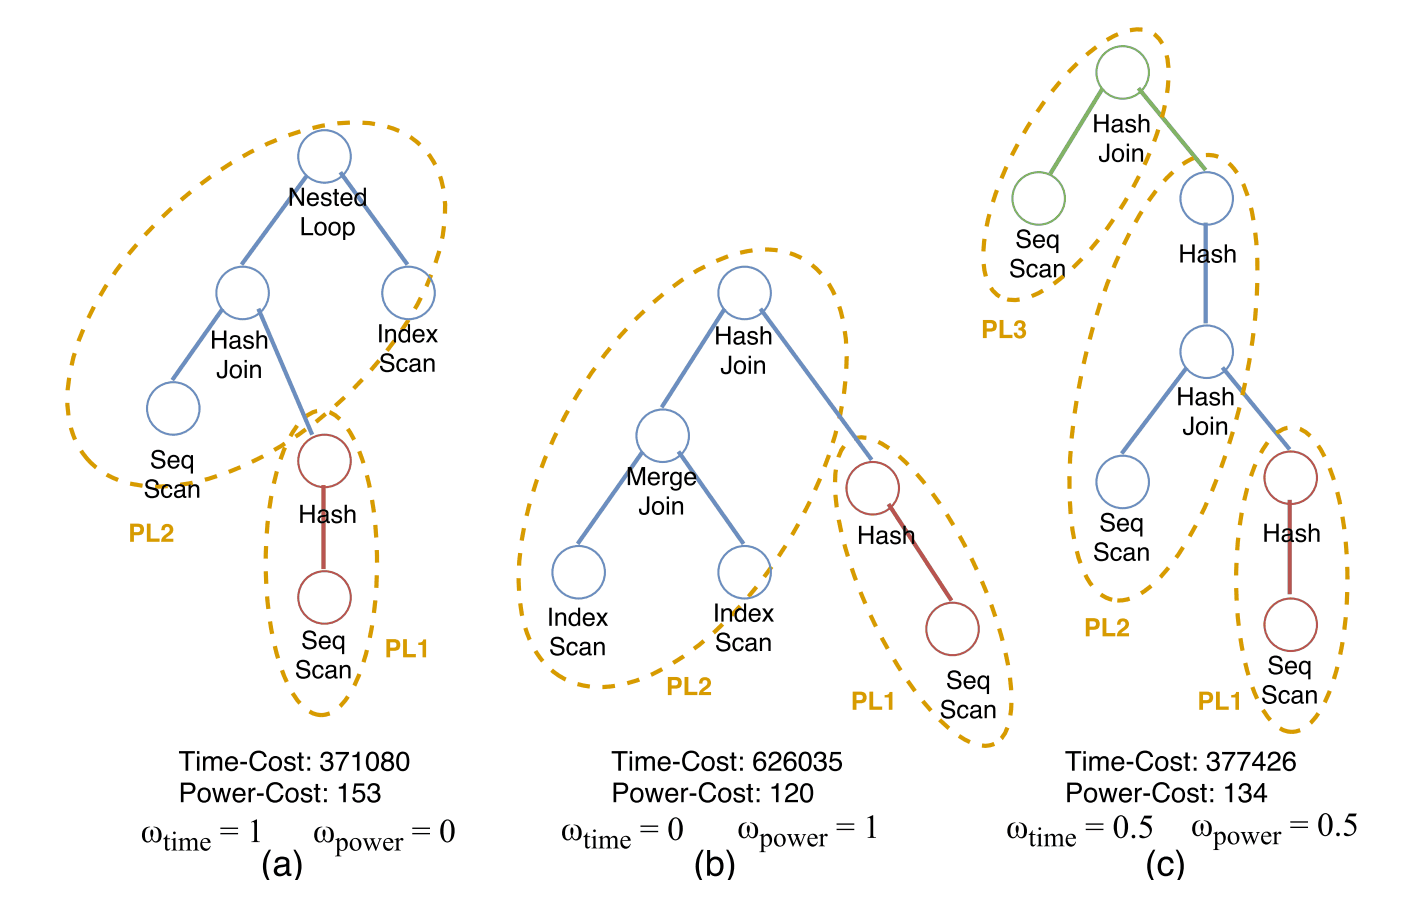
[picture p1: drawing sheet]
<svg xmlns="http://www.w3.org/2000/svg" width="235mm" height="152mm" viewBox="0 0 235 152" stroke-linecap="round" stroke-linejoin="round" font-family="sans-serif">
<g fill="#000">
<path d="M200.7 138.1l.6-.3h.3v.1a1.24 1.24 0 0 0-.8 1.7v.3a.52 .52 0 0 0 .7 .3 .52 .52 0 0 0 .2-.8v-.2a.73 .73 0 0 1 .2-.9 1.17 1.17 0 0 1 .1 1.4l.3 .5a.52 .52 0 0 0 .5-.1 .52 .52 0 0 0 .2-.5 1.34 1.34 0 0 0-.7-1.7l-.1-.1a1.41 1.41 0 0 1 1.3 1.1 1.41 1.41 0 0 1-.7 1.5 .75 .75 0 0 1-.9-.5 .85 .85 0 0 1-1 .5 .85 .85 0 0 1-.7-.9l.1-.8zM24.3 139.2l.6-.3h.3v.1a1.24 1.24 0 0 0-.8 1.6v.3a.52 .52 0 0 0 .7 .4 .52 .52 0 0 0 .2-.8v-.3a.73 .73 0 0 1 .2-.9 1.17 1.17 0 0 1 .1 1.4l.3 .6a.52 .52 0 0 0 .6-.1 .52 .52 0 0 0 .1-.5 1.34 1.34 0 0 0-.6-1.7l-.2-.1a1.41 1.41 0 0 1 1.3 1 1.41 1.41 0 0 1-.6 1.6 .75 .75 0 0 1-1-.5 .85 .85 0 0 1-1 .5 .85 .85 0 0 1-.6-.9v-.9zM53.2 139.2l.6-.3h.3v.1a1.24 1.24 0 0 0-.8 1.6v.3a.52 .52 0 0 0 .8 .4 .52 .52 0 0 0 .2-.8l-.1-.3a.73 .73 0 0 1 .2-.9 1.17 1.17 0 0 1 .1 1.4l.3 .6a.52 .52 0 0 0 .6-.1 .52 .52 0 0 0 .2-.5 1.34 1.34 0 0 0-.7-1.7l-.2-.1a1.41 1.41 0 0 1 1.4 1 1.41 1.41 0 0 1-.7 1.6 .75 .75 0 0 1-1-.5 .85 .85 0 0 1-1 .5 .85 .85 0 0 1-.6-.9v-.9zM94.8 138.8l.7-.3h.3v.1a1.24 1.24 0 0 0-.9 1.7l.1 .3a.52 .52 0 0 0 .7 .3 .52 .52 0 0 0 .2-.8l-.1-.2a.73 .73 0 0 1 .3-.9 1.17 1.17 0 0 1 0 1.4l.4 .5a.52 .52 0 0 0 .5-.1 .52 .52 0 0 0 .2-.5 1.34 1.34 0 0 0-.7-1.7l-.2-.1a1.41 1.41 0 0 1 1.4 1.1 1.41 1.41 0 0 1-.7 1.6 .75 .75 0 0 1-.9-.6 .85 .85 0 0 1-1 .5 .85 .85 0 0 1-.7-.9l.1-.8zM124.5 138.5l.6-.3h.3v.1a1.24 1.24 0 0 0-.8 1.6v.3a.52 .52 0 0 0 .7 .4 .52 .52 0 0 0 .2-.8v-.3a.73 .73 0 0 1 .2-.9 1.17 1.17 0 0 1 .1 1.4l.3 .6a.52 .52 0 0 0 .5-.1 .52 .52 0 0 0 .2-.5 1.34 1.34 0 0 0-.7-1.7l-.1-.1a1.41 1.41 0 0 1 1.3 1 1.41 1.41 0 0 1-.7 1.6 .75 .75 0 0 1-.9-.5 .85 .85 0 0 1-1 .5 .85 .85 0 0 1-.7-.9l.1-.9zM169.6 138.5l.7-.3h.3v.1a1.24 1.24 0 0 0-.9 1.6l.1 .3a.52 .52 0 0 0 .7 .4 .52 .52 0 0 0 .2-.8l-.1-.3a.73 .73 0 0 1 .2-.9 1.17 1.17 0 0 1 .1 1.4l.4 .6a.52 .52 0 0 0 .5-.1 .52 .52 0 0 0 .2-.5 1.34 1.34 0 0 0-.7-1.7l-.2-.1a1.41 1.41 0 0 1 1.4 1 1.41 1.41 0 0 1-.7 1.6 .75 .75 0 0 1-1-.5 .85 .85 0 0 1-1 .5 .85 .85 0 0 1-.6-.9l.1-.9z"/>
<path d="M183.8 19.2h.4v1.2h1.6v-1.2h.4v3h-.4v-1.4h-1.6v1.4h-.4zM187.1 21.5a.48 .48 0 0 0 .3 .5 .48 .48 0 0 0 .6-.2l.1-.7-.7 .2zM186.9 20.3a.96 .96 0 0 1 1.6 .3v1.3l.3 .1v.2a.42 .42 0 0 1-.6-.3 .77 .77 0 0 1-1 .4 .77 .77 0 0 1-.4-1l.4-.3 .9-.2a.5 .5 0 0 0-.4-.6 .5 .5 0 0 0-.6 .5h-.3zM189.3 20.1a.89 .89 0 0 1 1.4 .5h-.3a.51 .51 0 0 0-.5-.3 .51 .51 0 0 0-.5 .3 1.72 1.72 0 0 0 1.2 .5 .7 .7 0 0 1 .1 .9 .7 .7 0 0 1-.8 .3 .78 .78 0 0 1-.9-.8h.3a.57 .57 0 0 0 .6 .5 .57 .57 0 0 0 .5-.4l-.1-.2a1.43 1.43 0 0 1-1.2-.7zM191.2 19.2h.4v1.1a.78 .78 0 0 1 .9-.3 .78 .78 0 0 1 .5 .8v1.4h-.3v-1.4a.55 .55 0 0 0-.7-.5 .55 .55 0 0 0-.4 .8v1.1h-.4z"/>
<path d="M48.7 31.5h.4l1.6 2.5v-2.5h.4v3.1h-.5l-1.6-2.5v2.5h-.3zM51.8 32.6a1.01 1.01 0 0 1 1.3-.2 1.01 1.01 0 0 1 .5 1.2h-1.7a.63 .63 0 0 0 .5 .7 .63 .63 0 0 0 .8-.4h.3a1.04 1.04 0 0 1-1.3 .7 1.04 1.04 0 0 1-.6-1.4zM52.1 32.8l-.2 .5h1.3a.61 .61 0 0 0-.4-.6 .61 .61 0 0 0-.7 .1zM54.2 32.5a.89 .89 0 0 1 1.4 .5h-.3a.51 .51 0 0 0-.5-.4 .51 .51 0 0 0-.5 .3 1.72 1.72 0 0 0 1.2 .6 .7 .7 0 0 1 .1 .8 .7 .7 0 0 1-.8 .4 .78 .78 0 0 1-.9-.8h.3a.57 .57 0 0 0 .5 .5 .57 .57 0 0 0 .6-.4l-.1-.2a1.43 1.43 0 0 1-1.3-.8zM56.2 31.7h.4v.7h.3v.3h-.3v1.4l.1 .2h.2v.3a.53 .53 0 0 1-.7-.5v-1.4h-.3v-.3h.3zM57.5 32.6a1.01 1.01 0 0 1 1.2-.2 1.01 1.01 0 0 1 .5 1.2h-1.6a.63 .63 0 0 0 .4 .7 .63 .63 0 0 0 .8-.4h.4a1.04 1.04 0 0 1-1.4 .7 1.04 1.04 0 0 1-.6-1.4zM57.8 32.8l-.2 .5h1.2a.61 .61 0 0 0-.3-.6 .61 .61 0 0 0-.7 .1zM60.1 32.9a.85 .85 0 0 0-.2 .9 .85 .85 0 0 0 .8 .5 .93 .93 0 0 0 .4-.9 .93 .93 0 0 0-.6-.8zM59.9 32.5l.7-.2 .5 .3v-1.1h.4v3.1h-.4v-.3a.91 .91 0 0 1-1.1 .3 .91 .91 0 0 1-.5-1.1 1.31 1.31 0 0 1 .4-1z"/>
<path d="M50.6 36.5h.5v2.6h1.5v.4h-2zM53.5 37.7a.94 .94 0 0 0 .3 1.6 .94 .94 0 0 0 .6-1.4 .62 .62 0 0 0-.9-.2zM53.1 37.6a1.06 1.06 0 0 1 1.3-.2 1.06 1.06 0 0 1 .4 1.3 1.05 1.05 0 0 1-1.3 .9 1.05 1.05 0 0 1-.7-1.5zM55.8 37.7a.94 .94 0 0 0 .4 1.6 .94 .94 0 0 0 .5-1.4 .62 .62 0 0 0-.9-.2zM55.4 37.6a1.06 1.06 0 0 1 1.4-.2 1.06 1.06 0 0 1 .4 1.3 1.05 1.05 0 0 1-1.4 .9 1.05 1.05 0 0 1-.6-1.5zM58.2 37.7a.95 .95 0 0 0 .4 1.6 .89 .89 0 0 0 .6-.9 .89 .89 0 0 0-.6-.8zM57.6 37.3h.4v.3a.9 .9 0 0 1 1.1-.3 .9 .9 0 0 1 .5 1.1 .93 .93 0 0 1-.4 1.1 .93 .93 0 0 1-1.2-.2v1h-.4z"/>
<path d="M185.9 24.1h.4v2.2a.88 .88 0 0 1-.9 .9 .88 .88 0 0 1-.8-1h.4a.52 .52 0 0 0 .5 .7 .52 .52 0 0 0 .4-.7zM187.4 25.3a.94 .94 0 0 0 .4 1.6 .94 .94 0 0 0 .5-1.4 .62 .62 0 0 0-.9-.2zM187 25.2a1.06 1.06 0 0 1 1.4-.1 1.06 1.06 0 0 1 .4 1.2 1.05 1.05 0 0 1-1.4 .9 1.05 1.05 0 0 1-.6-1.4zM189.2 25h.4v2.2h-.4zM189.2 24.1h.4v.4h-.4zM190.2 25h.3v.3a.78 .78 0 0 1 1-.4 .78 .78 0 0 1 .5 .8v1.5h-.4v-1.4a.55 .55 0 0 0-.7-.5 .55 .55 0 0 0-.3 .7v1.2h-.4z"/>
<path d="M35.6 55.5h.4v1.3h1.6v-1.3h.4v3.1h-.4v-1.5h-1.6v1.5h-.4zM38.9 57.8a.48 .48 0 0 0 .3 .6 .48 .48 0 0 0 .6-.3l.2-.7-.8 .2zM38.7 56.6a.96 .96 0 0 1 1.6 .3l.1 1.3 .2 .1v.3a.42 .42 0 0 1-.6-.3 .77 .77 0 0 1-1 .3 .77 .77 0 0 1-.4-1l.4-.3 1-.2a.5 .5 0 0 0-.5-.5 .5 .5 0 0 0-.5 .4h-.4zM41.1 56.5a.89 .89 0 0 1 1.5 .5h-.4a.51 .51 0 0 0-.4-.4 .51 .51 0 0 0-.5 .3 1.72 1.72 0 0 0 1.1 .6 .7 .7 0 0 1 .1 .8 .7 .7 0 0 1-.8 .3 .78 .78 0 0 1-.9-.7h.4a.57 .57 0 0 0 .5 .4 .57 .57 0 0 0 .6-.3l-.1-.3a1.43 1.43 0 0 1-1.3-.7zM43.1 55.5h.3v1.1a.78 .78 0 0 1 1-.3 .78 .78 0 0 1 .5 .8v1.5h-.4v-1.4a.55 .55 0 0 0-.7-.6 .55 .55 0 0 0-.4 .8v1.2h-.3z"/>
<path d="M63.7 54.5h.4v3h-.4zM64.7 55.3h.4v.3a.78 .78 0 0 1 .9-.4 .78 .78 0 0 1 .5 .9v1.4h-.4v-1.4a.55 .55 0 0 0-.6-.5 .55 .55 0 0 0-.4 .7v1.2h-.4zM67.5 55.8a.85 .85 0 0 0-.2 .9 .85 .85 0 0 0 .8 .5 .93 .93 0 0 0 .4-.8 .93 .93 0 0 0-.6-.8zM67.3 55.4l.7-.1 .5 .3v-1.1h.4v3h-.4v-.3a.91 .91 0 0 1-1.1 .3 .91 .91 0 0 1-.5-1.1 1.31 1.31 0 0 1 .4-1zM69.6 55.6a1.01 1.01 0 0 1 1.2-.2 1.01 1.01 0 0 1 .5 1.1h-1.6a.63 .63 0 0 0 .5 .7 .63 .63 0 0 0 .7-.4h.4a1.04 1.04 0 0 1-1.4 .7 1.04 1.04 0 0 1-.6-1.4zM69.9 55.7l-.2 .5h1.2a.61 .61 0 0 0-.3-.6 .61 .61 0 0 0-.7 .1zM71.6 55.3h.4l.6 .8 .5-.8h.4l-.7 1.1 .8 1.1h-.5l-.6-.8-.5 .8h-.5l.8-1.1z"/>
<path d="M120.3 54.8h.4v1.3h1.6v-1.3h.4v3.1h-.4v-1.5h-1.6v1.5h-.4zM123.6 57.1a.48 .48 0 0 0 .3 .5 .48 .48 0 0 0 .6-.2l.1-.7-.7 .2zM123.4 55.9a.96 .96 0 0 1 1.6 .3v1.3l.3 .1v.3a.42 .42 0 0 1-.6-.3 .77 .77 0 0 1-1 .3 .77 .77 0 0 1-.4-1l.4-.3 .9-.2a.5 .5 0 0 0-.4-.5 .5 .5 0 0 0-.6 .4h-.3zM125.8 55.8a.89 .89 0 0 1 1.4 .5h-.3a.51 .51 0 0 0-.5-.4 .51 .51 0 0 0-.5 .3 1.72 1.72 0 0 0 1.2 .6 .7 .7 0 0 1 .1 .8 .7 .7 0 0 1-.8 .3 .78 .78 0 0 1-.9-.7h.3a.57 .57 0 0 0 .6 .4 .57 .57 0 0 0 .5-.3l-.1-.3a1.43 1.43 0 0 1-1.2-.7zM127.7 54.8h.4v1.1a.78 .78 0 0 1 .9-.3 .78 .78 0 0 1 .5 .8v1.5h-.3v-1.4a.55 .55 0 0 0-.7-.6 .55 .55 0 0 0-.4 .8v1.2h-.4z"/>
<path d="M170 43.7a1.19 1.19 0 0 1 2 .7h-.4a.75 .75 0 0 0-.7-.6 .75 .75 0 0 0-.8 .5l.2 .3 .6 .2a.99 .99 0 0 1 1.1 1.2 1.34 1.34 0 0 1-2.3-.1v-.3h.3a.85 .85 0 0 0 .8 .7 .85 .85 0 0 0 .9-.5 .93 .93 0 0 0-1.1-.6 .81 .81 0 0 1-.8-.6 .81 .81 0 0 1 .2-.9zM172.7 44.6a.91 .91 0 0 1 .9-.3 .91 .91 0 0 1 .7 .8h-.4a.57 .57 0 0 0-.6-.5 .57 .57 0 0 0-.5 .7 .66 .66 0 0 0 .1 .8 .66 .66 0 0 0 .8 .1l.2-.4h.4a.96 .96 0 0 1-1.1 .8 .96 .96 0 0 1-.8-1.1zM175 45.8a.48 .48 0 0 0 .3 .6 .48 .48 0 0 0 .6-.3l.1-.7-.8 .2zM174.8 44.6a.96 .96 0 0 1 1.6 .3v1.3l.3 .1v.3a.42 .42 0 0 1-.6-.3 .77 .77 0 0 1-1.1 .3 .77 .77 0 0 1-.4-1l.5-.3 .9-.2a.5 .5 0 0 0-.4-.5 .5 .5 0 0 0-.6 .4h-.3zM177 44.4h.4v.3a.78 .78 0 0 1 .9-.4 .78 .78 0 0 1 .5 .8v1.5h-.4v-1.4a.55 .55 0 0 0-.6-.5 .55 .55 0 0 0-.4 .7v1.2h-.4z"/>
<path d="M171.1 38.8a1.19 1.19 0 0 1 1.9 .7h-.3a.75 .75 0 0 0-.7-.6 .75 .75 0 0 0-.8 .5l.2 .3 .5 .2a.99 .99 0 0 1 1.2 1.2 1.34 1.34 0 0 1-2.4-.1v-.4h.4a.85 .85 0 0 0 .7 .8 .85 .85 0 0 0 .9-.6 .93 .93 0 0 0-1-.6 .81 .81 0 0 1-.8-.5 .81 .81 0 0 1 .2-.9zM173.8 39.7a1.01 1.01 0 0 1 1.2-.2 1.01 1.01 0 0 1 .5 1.1h-1.6a.63 .63 0 0 0 .4 .8 .63 .63 0 0 0 .8-.5h.4a1.04 1.04 0 0 1-1.4 .8 1.04 1.04 0 0 1-.6-1.5zM174.1 39.9l-.2 .4h1.2a.61 .61 0 0 0-.3-.6 .61 .61 0 0 0-.7 .2zM176.4 39.9a1.08 1.08 0 0 0 .2 1.4 .79 .79 0 0 0 .7-.3 .79 .79 0 0 0 .1-.8 .56 .56 0 0 0-.5-.5 .56 .56 0 0 0-.5 .2zM176.1 39.7a.81 .81 0 0 1 1.3 0v-.3h.4v3.1h-.4v-1.1a.91 .91 0 0 1-1.1 .2 .91 .91 0 0 1-.5-1z"/>
<path d="M198.2 41.1h.5v1.2h1.5v-1.2h.5v3h-.5v-1.4h-1.5v1.4h-.5zM201.6 43.3a.48 .48 0 0 0 .3 .6 .48 .48 0 0 0 .6-.3l.1-.6-.8 .1zM201.4 42.1a.96 .96 0 0 1 1.6 .3v1.4h.2v.3a.42 .42 0 0 1-.6-.3 .77 .77 0 0 1-1 .3 .77 .77 0 0 1-.4-.9l.4-.3 1-.3a.5 .5 0 0 0-.5-.5 .5 .5 0 0 0-.5 .5h-.4zM203.7 42a.89 .89 0 0 1 1.5 .5h-.3a.51 .51 0 0 0-.5-.4 .51 .51 0 0 0-.5 .3 1.72 1.72 0 0 0 1.2 .6 .7 .7 0 0 1 .1 .9 .7 .7 0 0 1-.8 .3 .78 .78 0 0 1-.9-.8h.3a.57 .57 0 0 0 .5 .5 .57 .57 0 0 0 .6-.4l-.1-.2a1.43 1.43 0 0 1-1.3-.8zM205.7 41.1h.4v1.1a.78 .78 0 0 1 .9-.3 .78 .78 0 0 1 .5 .8v1.4h-.4v-1.4a.55 .55 0 0 0-.6-.5 .55 .55 0 0 0-.4 .7v1.2h-.4z"/>
<path d="M25.8 75.8a1.19 1.19 0 0 1 1.9 .7h-.4a.75 .75 0 0 0-.7-.6 .75 .75 0 0 0-.7 .5l.1 .3 .6 .2a.99 .99 0 0 1 1.1 1.2 1.34 1.34 0 0 1-2.3-.1v-.3h.4a.85 .85 0 0 0 .7 .7 .85 .85 0 0 0 .9-.5 .93 .93 0 0 0-1.1-.6 .81 .81 0 0 1-.8-.5 .81 .81 0 0 1 .3-1zM28.4 76.7a1.01 1.01 0 0 1 1.3-.2 1.01 1.01 0 0 1 .5 1.2h-1.7a.63 .63 0 0 0 .5 .7 .63 .63 0 0 0 .8-.4h.3a1.04 1.04 0 0 1-1.3 .7 1.04 1.04 0 0 1-.6-1.4zM28.7 76.9l-.2 .5h1.3a.61 .61 0 0 0-.4-.6 .61 .61 0 0 0-.7 .1zM31 76.9a1.08 1.08 0 0 0 .2 1.5 .79 .79 0 0 0 .8-.4 .79 .79 0 0 0 0-.8 .56 .56 0 0 0-.4-.4 .56 .56 0 0 0-.6 .1zM30.7 76.7a.81 .81 0 0 1 1.4 .1v-.3h.3v3.1h-.4v-1.2a.91 .91 0 0 1-1.1 .2 .91 .91 0 0 1-.4-1z"/>
<path d="M37.7 60.5h.4v2.1a.88 .88 0 0 1-.9 1 .88 .88 0 0 1-.8-1.1h.4a.52 .52 0 0 0 .5 .7 .52 .52 0 0 0 .4-.7zM39.2 61.7a.94 .94 0 0 0 .4 1.6 .94 .94 0 0 0 .5-1.4 .62 .62 0 0 0-.9-.2zM38.9 61.6a1.06 1.06 0 0 1 1.3-.2 1.06 1.06 0 0 1 .4 1.3 1.05 1.05 0 0 1-1.3 .8 1.05 1.05 0 0 1-.7-1.4zM41.1 61.3h.4v2.2h-.4zM41.1 60.5h.4v.4h-.4zM42 61.3h.4v.3a.78 .78 0 0 1 .9-.4 .78 .78 0 0 1 .5 .9v1.4h-.4v-1.4a.55 .55 0 0 0-.6-.5 .55 .55 0 0 0-.4 .7v1.2h-.4z"/>
<path d="M64.2 59.6a1.19 1.19 0 0 1 2 .7h-.4a.75 .75 0 0 0-.7-.6 .75 .75 0 0 0-.8 .5l.2 .3 .6 .2a.99 .99 0 0 1 1.1 1.2 1.34 1.34 0 0 1-2.3-.1l-.1-.3h.4a.85 .85 0 0 0 .7 .7 .85 .85 0 0 0 .9-.5 .93 .93 0 0 0-1-.7 .81 .81 0 0 1-.8-.5 .81 .81 0 0 1 .2-.9zM66.8 60.5a.91 .91 0 0 1 1-.3 .91 .91 0 0 1 .7 .8h-.4a.57 .57 0 0 0-.7-.5 .57 .57 0 0 0-.4 .7 .66 .66 0 0 0 .1 .8 .66 .66 0 0 0 .8 0l.2-.3h.4a.96 .96 0 0 1-1.1 .8 .96 .96 0 0 1-.8-1.1zM69.2 61.7a.48 .48 0 0 0 .3 .5 .48 .48 0 0 0 .6-.2l.1-.7-.8 .2zM69 60.5a.96 .96 0 0 1 1.6 .3v1.3l.2 .1v.3a.42 .42 0 0 1-.6-.4 .77 .77 0 0 1-1 .4 .77 .77 0 0 1-.4-1l.4-.3 1-.2a.5 .5 0 0 0-.5-.5 .5 .5 0 0 0-.5 .4h-.4zM71.2 60.2h.3v.3a.78 .78 0 0 1 1-.3 .78 .78 0 0 1 .5 .8v1.4h-.4v-1.4a.55 .55 0 0 0-.7-.5 .55 .55 0 0 0-.3 .8v1.1h-.4z"/>
<path d="M105.4 78.5h.6l.9 2.5 .9-2.5h.6v3h-.4v-2.6l-.9 2.6h-.4l-.9-2.6v2.6h-.4zM109.1 79.6a1.01 1.01 0 0 1 1.2-.3 1.01 1.01 0 0 1 .5 1.2h-1.6a.63 .63 0 0 0 .5 .7 .63 .63 0 0 0 .7-.4h.4a1.04 1.04 0 0 1-1.4 .7 1.04 1.04 0 0 1-.6-1.4zM109.4 79.7l-.2 .5h1.2a.61 .61 0 0 0-.3-.6 .61 .61 0 0 0-.7 .1zM111.3 79.3h.3v.4a.64 .64 0 0 1 .8-.5l-.1 .4a.57 .57 0 0 0-.6 .6v1.3h-.4zM112.8 79.6a.83 .83 0 0 1 1.3 0v-.3h.4v2a.97 .97 0 0 1-.7 1.1 .97 .97 0 0 1-1.2-.6h.4a.64 .64 0 0 0 .8 .2 .64 .64 0 0 0 .3-.8 .9 .9 0 0 1-1.1 .2 .9 .9 0 0 1-.5-1zM113.1 79.7a.92 .92 0 0 0 .4 1.5 .85 .85 0 0 0 .6-.8 .85 .85 0 0 0-.6-.8zM115.2 79.6a1.01 1.01 0 0 1 1.2-.3 1.01 1.01 0 0 1 .5 1.2h-1.6a.63 .63 0 0 0 .5 .7 .63 .63 0 0 0 .7-.4h.4a1.04 1.04 0 0 1-1.4 .7 1.04 1.04 0 0 1-.6-1.4zM115.5 79.7l-.2 .5h1.3a.61 .61 0 0 0-.4-.6 .61 .61 0 0 0-.7 .1z"/>
<path d="M122.4 59.8h.4v2.1a.88 .88 0 0 1-.9 1 .88 .88 0 0 1-.8-1.1h.4a.52 .52 0 0 0 .5 .7 .52 .52 0 0 0 .4-.7zM123.9 61a.94 .94 0 0 0 .4 1.6 .94 .94 0 0 0 .5-1.5 .62 .62 0 0 0-.9-.1zM123.5 60.8a1.06 1.06 0 0 1 1.4-.1 1.06 1.06 0 0 1 .4 1.3 1.05 1.05 0 0 1-1.4 .8 1.05 1.05 0 0 1-.6-1.4zM125.7 60.6h.4v2.2h-.4zM125.7 59.8h.4v.4h-.4zM126.7 60.6h.3v.3a.78 .78 0 0 1 1-.4 .78 .78 0 0 1 .5 .9v1.4h-.4v-1.4a.55 .55 0 0 0-.7-.5 .55 .55 0 0 0-.3 .7v1.2h-.4z"/>
<path d="M197.9 65h.4v1.3h1.6v-1.3h.4v3.1h-.4v-1.4h-1.6v1.4h-.4zM201.2 67.3a.48 .48 0 0 0 .3 .6 .48 .48 0 0 0 .6-.3l.2-.6-.8 .1zM201 66.1a.96 .96 0 0 1 1.6 .3v1.4h.3v.3a.42 .42 0 0 1-.6-.3 .77 .77 0 0 1-1 .3 .77 .77 0 0 1-.4-.9l.4-.3 .9-.3a.5 .5 0 0 0-.4-.5 .5 .5 0 0 0-.6 .4h-.3zM203.4 66a.89 .89 0 0 1 1.5 .5h-.4a.51 .51 0 0 0-.5-.4 .51 .51 0 0 0-.5 .3 1.72 1.72 0 0 0 1.2 .6 .7 .7 0 0 1 .1 .9 .7 .7 0 0 1-.8 .3 .78 .78 0 0 1-.9-.8h.4a.57 .57 0 0 0 .5 .5 .57 .57 0 0 0 .6-.4l-.2-.2a1.43 1.43 0 0 1-1.2-.8zM205.4 65h.3v1.2a.78 .78 0 0 1 .9-.3 .78 .78 0 0 1 .6 .8v1.4h-.4v-1.4a.55 .55 0 0 0-.7-.5 .55 .55 0 0 0-.4 .7v1.2h-.3z"/>
<path d="M200 70h.4v2.1a.88 .88 0 0 1-.9 1 .88 .88 0 0 1-.8-1.1h.4a.52 .52 0 0 0 .5 .8 .52 .52 0 0 0 .4-.8zM201.5 71.2a.94 .94 0 0 0 .4 1.6 .94 .94 0 0 0 .5-1.4 .62 .62 0 0 0-.9-.2zM201.1 71.1a1.06 1.06 0 0 1 1.4-.2 1.06 1.06 0 0 1 .4 1.3 1.05 1.05 0 0 1-1.4 .9 1.05 1.05 0 0 1-.6-1.5zM203.4 70.8h.3v2.2h-.3zM203.4 70h.3v.4h-.3zM204.3 70.8h.3v.3a.78 .78 0 0 1 1-.3 .78 .78 0 0 1 .5 .8v1.4h-.4v-1.4a.55 .55 0 0 0-.6-.5 .55 .55 0 0 0-.4 .8v1.1h-.4z"/>
<path d="M24.7 80.8a1.19 1.19 0 0 1 1.9 .7h-.3a.75 .75 0 0 0-.7-.6 .75 .75 0 0 0-.8 .5l.2 .3 .5 .2a.99 .99 0 0 1 1.2 1.2 1.34 1.34 0 0 1-2.4-.2v-.3h.4a.85 .85 0 0 0 .7 .8 .85 .85 0 0 0 .9-.6 .93 .93 0 0 0-1-.6 .81 .81 0 0 1-.8-.5 .81 .81 0 0 1 .2-.9zM27.3 81.7a.91 .91 0 0 1 1-.3 .91 .91 0 0 1 .6 .7h-.3a.57 .57 0 0 0-.7-.4 .57 .57 0 0 0-.4 .7 .66 .66 0 0 0 .1 .7 .66 .66 0 0 0 .8 .1l.2-.4h.3a.96 .96 0 0 1-1 .9 .96 .96 0 0 1-.9-1.1zM29.6 82.8a.48 .48 0 0 0 .4 .6 .48 .48 0 0 0 .6-.2l.1-.7-.8 .2zM29.4 81.6a.96 .96 0 0 1 1.7 .4v1.3h.2v.3a.42 .42 0 0 1-.6-.3 .77 .77 0 0 1-1 .4 .77 .77 0 0 1-.4-1l.4-.3 1-.2a.5 .5 0 0 0-.5-.6 .5 .5 0 0 0-.5 .5h-.4zM31.7 81.4h.3v.3a.78 .78 0 0 1 .9-.4 .78 .78 0 0 1 .6 .9v1.4h-.4v-1.4a.55 .55 0 0 0-.7-.5 .55 .55 0 0 0-.4 .7v1.2h-.3z"/>
<path d="M50.4 84.8h.4v1.3h1.6v-1.3h.4v3h-.4v-1.4h-1.6v1.4h-.4zM53.7 87.1a.48 .48 0 0 0 .4 .5 .48 .48 0 0 0 .6-.2l.1-.7-.8 .2zM53.6 85.9a.96 .96 0 0 1 1.6 .3v1.3l.2 .1v.3a.42 .42 0 0 1-.6-.4 .77 .77 0 0 1-1 .4 .77 .77 0 0 1-.4-1l.4-.3 1-.2a.5 .5 0 0 0-.5-.5 .5 .5 0 0 0-.5 .4h-.4zM55.9 85.8a.89 .89 0 0 1 1.5 .5h-.4a.51 .51 0 0 0-.4-.4 .51 .51 0 0 0-.5 .3 1.72 1.72 0 0 0 1.1 .6 .7 .7 0 0 1 .2 .8 .7 .7 0 0 1-.8 .3 .78 .78 0 0 1-1-.8h.4a.57 .57 0 0 0 .5 .5 .57 .57 0 0 0 .6-.4l-.1-.2a1.43 1.43 0 0 1-1.3-.7zM57.9 84.8h.4v1.1a.78 .78 0 0 1 .9-.3 .78 .78 0 0 1 .5 .8v1.4h-.4v-1.4a.55 .55 0 0 0-.6-.5 .55 .55 0 0 0-.4 .8v1.1h-.4z"/>
<path d="M108.7 83.4h.4v2.1a.88 .88 0 0 1-1 1 .88 .88 0 0 1-.8-1h.4a.52 .52 0 0 0 .5 .7 .52 .52 0 0 0 .5-.8zM110.1 84.6a.94 .94 0 0 0 .4 1.6 .94 .94 0 0 0 .6-1.4 .62 .62 0 0 0-1-.2zM109.8 84.5a1.06 1.06 0 0 1 1.3-.2 1.06 1.06 0 0 1 .4 1.3 1.05 1.05 0 0 1-1.3 .9 1.05 1.05 0 0 1-.7-1.5zM112 84.2h.4v2.2h-.4zM112 83.4h.4v.4h-.4zM112.9 84.2h.4v.3a.78 .78 0 0 1 .9-.3 .78 .78 0 0 1 .5 .8v1.4h-.3v-1.4a.55 .55 0 0 0-.7-.5 .55 .55 0 0 0-.4 .8v1.1h-.4z"/>
<path d="M144.3 88.3h.4v1.3h1.6v-1.3h.4v3.1h-.4v-1.5h-1.6v1.5h-.4zM147.6 90.6a.48 .48 0 0 0 .3 .6 .48 .48 0 0 0 .6-.3l.1-.7-.8 .2zM147.4 89.4a.96 .96 0 0 1 1.6 .3v1.3l.3 .1v.3a.42 .42 0 0 1-.6-.3 .77 .77 0 0 1-1.1 .3 .77 .77 0 0 1-.4-1l.5-.3 .9-.2a.5 .5 0 0 0-.4-.5 .5 .5 0 0 0-.6 .4h-.3zM149.8 89.3a.89 .89 0 0 1 1.4 .5h-.3a.51 .51 0 0 0-.5-.4 .51 .51 0 0 0-.5 .3 1.72 1.72 0 0 0 1.2 .6 .7 .7 0 0 1 .1 .8 .7 .7 0 0 1-.8 .4 .78 .78 0 0 1-.9-.8h.3a.57 .57 0 0 0 .5 .5 .57 .57 0 0 0 .6-.4l-.1-.2a1.43 1.43 0 0 1-1.3-.8zM151.7 88.3h.4v1.2a.78 .78 0 0 1 .9-.4 .78 .78 0 0 1 .5 .8v1.5h-.3v-1.4a.55 .55 0 0 0-.7-.6 .55 .55 0 0 0-.4 .8v1.2h-.4z"/>
<path d="M184.1 91.3a1.19 1.19 0 0 1 2 .7h-.4a.75 .75 0 0 0-.7-.6 .75 .75 0 0 0-.7 .5l.1 .4 .6 .1a.99 .99 0 0 1 1.1 1.2 1.34 1.34 0 0 1-2.3-.1v-.3h.4a.85 .85 0 0 0 .7 .8 .85 .85 0 0 0 .9-.6 .93 .93 0 0 0-1.1-.6 .81 .81 0 0 1-.8-.5 .81 .81 0 0 1 .2-1zM186.8 92.2a.91 .91 0 0 1 1-.3 .91 .91 0 0 1 .6 .8h-.4a.57 .57 0 0 0-.6-.4 .57 .57 0 0 0-.5 .6 .66 .66 0 0 0 .2 .8 .66 .66 0 0 0 .8 .1l.1-.4h.4a.96 .96 0 0 1-1.1 .8 .96 .96 0 0 1-.8-1.1zM189.1 93.4a.48 .48 0 0 0 .3 .6 .48 .48 0 0 0 .6-.3l.1-.6-.7 .1zM188.9 92.2a.96 .96 0 0 1 1.6 .3v1.4h.3v.3a.42 .42 0 0 1-.6-.3 .77 .77 0 0 1-1 .3 .77 .77 0 0 1-.4-.9l.4-.3 .9-.3a.5 .5 0 0 0-.4-.5 .5 .5 0 0 0-.6 .5h-.3zM191.1 92h.4v.3a.78 .78 0 0 1 .9-.4 .78 .78 0 0 1 .5 .9v1.4h-.3v-1.4a.55 .55 0 0 0-.7-.5 .55 .55 0 0 0-.4 .7v1.2h-.4z"/>
<path d="M185.2 86.4a1.19 1.19 0 0 1 2 .7h-.4a.75 .75 0 0 0-.7-.6 .75 .75 0 0 0-.8 .5l.2 .3 .6 .2a.99 .99 0 0 1 1.1 1.2 1.34 1.34 0 0 1-2.3-.1l-.1-.3h.4a.85 .85 0 0 0 .7 .7 .85 .85 0 0 0 .9-.5 .93 .93 0 0 0-1-.7 .81 .81 0 0 1-.8-.5 .81 .81 0 0 1 .2-.9zM187.9 87.3a1.01 1.01 0 0 1 1.2-.2 1.01 1.01 0 0 1 .5 1.2h-1.6a.63 .63 0 0 0 .5 .7 .63 .63 0 0 0 .7-.4h.4a1.04 1.04 0 0 1-1.4 .7 1.04 1.04 0 0 1-.6-1.4zM188.2 87.5l-.2 .5h1.2a.61 .61 0 0 0-.3-.6 .61 .61 0 0 0-.7 .1zM190.5 87.5a1.08 1.08 0 0 0 .2 1.5 .79 .79 0 0 0 .7-.4 .79 .79 0 0 0 .1-.8 .56 .56 0 0 0-.4-.5 .56 .56 0 0 0-.6 .2zM190.2 87.3a.81 .81 0 0 1 1.3 0v-.3h.4v3.1h-.4v-1.1a.91 .91 0 0 1-1.1 .2 .91 .91 0 0 1-.5-1z"/>
<path d="M212.4 88h.4v1.2h1.5v-1.2h.5v3h-.5v-1.4h-1.5v1.4h-.4zM215.7 90.2a.48 .48 0 0 0 .3 .6 .48 .48 0 0 0 .6-.2l.1-.7-.8 .2zM215.5 89a.96 .96 0 0 1 1.6 .4v1.3l.2 .1v.2a.42 .42 0 0 1-.6-.3 .77 .77 0 0 1-1 .4 .77 .77 0 0 1-.4-1l.4-.3 1-.2a.5 .5 0 0 0-.5-.6 .5 .5 0 0 0-.5 .5h-.3zM217.9 88.9a.89 .89 0 0 1 1.4 .5h-.3a.51 .51 0 0 0-.5-.3 .51 .51 0 0 0-.5 .3 1.72 1.72 0 0 0 1.2 .5 .7 .7 0 0 1 .1 .9 .7 .7 0 0 1-.8 .3 .78 .78 0 0 1-.9-.8h.3a.57 .57 0 0 0 .5 .5 .57 .57 0 0 0 .6-.4l-.1-.2a1.43 1.43 0 0 1-1.3-.8zM219.8 88h.4v1.1a.78 .78 0 0 1 .9-.3 .78 .78 0 0 1 .5 .8v1.4h-.4v-1.4a.55 .55 0 0 0-.6-.5 .55 .55 0 0 0-.4 .7v1.2h-.4z"/>
<path d="M50.1 111.1a1.19 1.19 0 0 1 1.9 .7h-.3a.75 .75 0 0 0-.7-.6 .75 .75 0 0 0-.8 .5l.2 .3 .5 .2a.99 .99 0 0 1 1.2 1.2 1.34 1.34 0 0 1-2.4-.1v-.3h.4a.85 .85 0 0 0 .7 .7 .85 .85 0 0 0 .9-.5 .93 .93 0 0 0-1-.7 .81 .81 0 0 1-.8-.5 .81 .81 0 0 1 .2-.9zM52.7 112a.91 .91 0 0 1 1-.3 .91 .91 0 0 1 .6 .8h-.3a.57 .57 0 0 0-.7-.5 .57 .57 0 0 0-.4 .7 .66 .66 0 0 0 .1 .8 .66 .66 0 0 0 .8 .1l.2-.4h.3a.96 .96 0 0 1-1 .8 .96 .96 0 0 1-.9-1.1zM55 113.2a.48 .48 0 0 0 .4 .5 .48 .48 0 0 0 .6-.2l.1-.7-.8 .2zM54.8 112a.96 .96 0 0 1 1.7 .3v1.3l.2 .1v.3a.42 .42 0 0 1-.6-.3 .77 .77 0 0 1-1 .3 .77 .77 0 0 1-.4-1l.4-.3 1-.2a.5 .5 0 0 0-.5-.5 .5 .5 0 0 0-.5 .4h-.4zM57.1 111.7h.3v.3a.78 .78 0 0 1 .9-.3 .78 .78 0 0 1 .6 .8v1.4h-.4v-1.3a.55 .55 0 0 0-.7-.6 .55 .55 0 0 0-.4 .8v1.1h-.3z"/>
<path d="M51.2 106.2a1.19 1.19 0 0 1 1.9 .7h-.4a.75 .75 0 0 0-.7-.6 .75 .75 0 0 0-.7 .5l.1 .3 .6 .2a.99 .99 0 0 1 1.1 1.2 1.34 1.34 0 0 1-2.3-.2v-.3h.4a.85 .85 0 0 0 .7 .8 .85 .85 0 0 0 .9-.6 .93 .93 0 0 0-1.1-.6 .81 .81 0 0 1-.8-.5 .81 .81 0 0 1 .3-.9zM53.8 107.1a1.01 1.01 0 0 1 1.3-.2 1.01 1.01 0 0 1 .5 1.1h-1.7a.63 .63 0 0 0 .5 .8 .63 .63 0 0 0 .8-.5h.3a1.04 1.04 0 0 1-1.3 .7 1.04 1.04 0 0 1-.6-1.4zM54.1 107.3l-.2 .4h1.3a.61 .61 0 0 0-.4-.6 .61 .61 0 0 0-.7 .2zM56.4 107.3a1.08 1.08 0 0 0 .2 1.4 .79 .79 0 0 0 .8-.3 .79 .79 0 0 0 0-.9 .56 .56 0 0 0-.4-.4 .56 .56 0 0 0-.6 .2zM56.1 107.1a.81 .81 0 0 1 1.4 0v-.3h.3v3.1h-.4v-1.1a.91 .91 0 0 1-1.1 .2 .91 .91 0 0 1-.4-1z"/>
<path d="M92.3 102.1h.4v3h-.4zM93.3 102.9h.3v.3a.78 .78 0 0 1 1-.3 .78 .78 0 0 1 .5 .8v1.4h-.4v-1.4a.55 .55 0 0 0-.7-.5 .55 .55 0 0 0-.3 .8v1.1h-.4zM96 103.4a.85 .85 0 0 0-.1 .9 .85 .85 0 0 0 .8 .6 .93 .93 0 0 0 .4-.9 .93 .93 0 0 0-.6-.8zM95.9 103l.7-.1 .5 .3v-1.1h.3v3h-.3v-.3a.91 .91 0 0 1-1.1 .3 .91 .91 0 0 1-.5-1 1.31 1.31 0 0 1 .4-1.1zM98.2 103.2a1.01 1.01 0 0 1 1.2-.2 1.01 1.01 0 0 1 .5 1.1h-1.6a.63 .63 0 0 0 .4 .8 .63 .63 0 0 0 .8-.5h.4a1.04 1.04 0 0 1-1.4 .8 1.04 1.04 0 0 1-.6-1.5zM98.5 103.4l-.2 .4h1.2a.61 .61 0 0 0-.3-.6 .61 .61 0 0 0-.7 .2zM100.1 102.9h.5l.5 .8 .5-.8h.5l-.8 1.1 .8 1.1h-.4l-.6-.8-.5 .8h-.5l.8-1.1z"/>
<path d="M92.8 107.2a1.19 1.19 0 0 1 1.9 .7h-.4a.75 .75 0 0 0-.6-.6 .75 .75 0 0 0-.8 .5l.2 .3 .5 .2a.99 .99 0 0 1 1.2 1.2 1.34 1.34 0 0 1-2.4-.1v-.3h.4a.85 .85 0 0 0 .7 .7 .85 .85 0 0 0 .9-.5 .93 .93 0 0 0-1-.6 .81 .81 0 0 1-.9-.6 .81 .81 0 0 1 .3-.9zM95.4 108.1a.91 .91 0 0 1 1-.3 .91 .91 0 0 1 .6 .8h-.3a.57 .57 0 0 0-.7-.5 .57 .57 0 0 0-.5 .7 .66 .66 0 0 0 .2 .8 .66 .66 0 0 0 .8 .1l.2-.4h.3a.96 .96 0 0 1-1.1 .8 .96 .96 0 0 1-.8-1.1zM97.7 109.3a.48 .48 0 0 0 .3 .6 .48 .48 0 0 0 .6-.3l.2-.7-.8 .2zM97.5 108.1a.96 .96 0 0 1 1.6 .3l.1 1.3 .2 .1v.3a.42 .42 0 0 1-.6-.3 .77 .77 0 0 1-1 .3 .77 .77 0 0 1-.4-1l.4-.3 1-.2a.5 .5 0 0 0-.5-.5 .5 .5 0 0 0-.5 .4h-.4zM99.8 107.9h.3v.3a.78 .78 0 0 1 .9-.4 .78 .78 0 0 1 .6 .8v1.5h-.4v-1.4a.55 .55 0 0 0-.7-.5 .55 .55 0 0 0-.4 .7v1.2h-.3z"/>
<path d="M120.1 101.4h.4v3h-.4zM121.2 102.2h.3v.3a.78 .78 0 0 1 .9-.3 .78 .78 0 0 1 .6 .8v1.4h-.4v-1.4a.55 .55 0 0 0-.7-.5 .55 .55 0 0 0-.4 .8v1.1h-.3zM123.9 102.7a.85 .85 0 0 0-.2 .9 .85 .85 0 0 0 .8 .6 .93 .93 0 0 0 .5-.9 .93 .93 0 0 0-.6-.8zM123.8 102.3l.7-.1 .5 .3v-1.1h.3v3h-.3v-.3a.91 .91 0 0 1-1.1 .3 .91 .91 0 0 1-.5-1 1.31 1.31 0 0 1 .4-1.1zM126 102.5a1.01 1.01 0 0 1 1.3-.2 1.01 1.01 0 0 1 .5 1.1h-1.7a.63 .63 0 0 0 .5 .8 .63 .63 0 0 0 .8-.5h.3a1.04 1.04 0 0 1-1.3 .7 1.04 1.04 0 0 1-.6-1.4zM126.3 102.7l-.2 .4h1.3a.61 .61 0 0 0-.4-.6 .61 .61 0 0 0-.7 .2zM128 102.2h.5l.5 .8 .5-.8h.5l-.8 1.1 .8 1.1h-.5l-.5-.8-.6 .8h-.4l.7-1.1z"/>
<path d="M120.6 106.5a1.19 1.19 0 0 1 2 .7h-.4a.75 .75 0 0 0-.7-.6 .75 .75 0 0 0-.7 .5l.1 .3 .6 .2a.99 .99 0 0 1 1.1 1.2 1.34 1.34 0 0 1-2.3-.1v-.3h.4a.85 .85 0 0 0 .7 .7 .85 .85 0 0 0 .9-.5 .93 .93 0 0 0-1.1-.6 .81 .81 0 0 1-.8-.6 .81 .81 0 0 1 .2-.9zM123.3 107.4a.91 .91 0 0 1 1-.3 .91 .91 0 0 1 .6 .8h-.4a.57 .57 0 0 0-.6-.5 .57 .57 0 0 0-.5 .7 .66 .66 0 0 0 .2 .8 .66 .66 0 0 0 .8 .1l.1-.4h.4a.96 .96 0 0 1-1.1 .8 .96 .96 0 0 1-.8-1.1zM125.6 108.6a.48 .48 0 0 0 .3 .6 .48 .48 0 0 0 .6-.3l.1-.7-.7 .2zM125.4 107.4a.96 .96 0 0 1 1.6 .3v1.3l.3 .1v.3a.42 .42 0 0 1-.6-.3 .77 .77 0 0 1-1 .3 .77 .77 0 0 1-.4-1l.4-.3 .9-.2a.5 .5 0 0 0-.4-.5 .5 .5 0 0 0-.6 .4h-.3zM127.6 107.1h.4v.4a.78 .78 0 0 1 .9-.4 .78 .78 0 0 1 .5 .8v1.5h-.3v-1.4a.55 .55 0 0 0-.7-.5 .55 .55 0 0 0-.4 .7v1.2h-.4z"/>
<path d="M158.4 117.8a1.19 1.19 0 0 1 1.9 .7h-.3a.75 .75 0 0 0-.7-.6 .75 .75 0 0 0-.8 .5l.2 .3 .5 .2a.99 .99 0 0 1 1.2 1.2 1.34 1.34 0 0 1-2.4-.1v-.3h.4a.85 .85 0 0 0 .7 .7 .85 .85 0 0 0 .9-.5 .93 .93 0 0 0-1-.7 .81 .81 0 0 1-.8-.5 .81 .81 0 0 1 .2-.9zM161 118.7a.91 .91 0 0 1 1-.3 .91 .91 0 0 1 .6 .8h-.3a.57 .57 0 0 0-.7-.5 .57 .57 0 0 0-.4 .7 .66 .66 0 0 0 .1 .8 .66 .66 0 0 0 .8 .1l.2-.4h.3a.96 .96 0 0 1-1 .8 .96 .96 0 0 1-.8-1.1zM163.3 119.9a.48 .48 0 0 0 .4 .5 .48 .48 0 0 0 .6-.2l.1-.7-.8 .2zM163.2 118.7a.96 .96 0 0 1 1.6 .3v1.3l.2 .1v.3a.42 .42 0 0 1-.6-.3 .77 .77 0 0 1-1 .3 .77 .77 0 0 1-.4-1l.4-.3 1-.2a.5 .5 0 0 0-.5-.5 .5 .5 0 0 0-.5 .4h-.4zM165.4 118.4h.3v.4a.78 .78 0 0 1 .9-.4 .78 .78 0 0 1 .6 .8v1.4h-.4v-1.3a.55 .55 0 0 0-.7-.6 .55 .55 0 0 0-.4 .8v1.1h-.3z"/>
<path d="M159.5 112.9a1.19 1.19 0 0 1 1.9 .7h-.4a.75 .75 0 0 0-.7-.6 .75 .75 0 0 0-.7 .5l.1 .3 .6 .2a.99 .99 0 0 1 1.2 1.2 1.34 1.34 0 0 1-2.4-.2v-.3h.4a.85 .85 0 0 0 .7 .8 .85 .85 0 0 0 .9-.6 .93 .93 0 0 0-1.1-.6 .81 .81 0 0 1-.8-.5 .81 .81 0 0 1 .3-.9zM162.1 113.8a1.01 1.01 0 0 1 1.3-.2 1.01 1.01 0 0 1 .5 1.1h-1.7a.63 .63 0 0 0 .5 .8 .63 .63 0 0 0 .8-.5h.3a1.04 1.04 0 0 1-1.3 .7 1.04 1.04 0 0 1-.6-1.4zM162.4 114l-.2 .4h1.3a.61 .61 0 0 0-.4-.6 .61 .61 0 0 0-.7 .2zM164.7 114a1.08 1.08 0 0 0 .2 1.4 .79 .79 0 0 0 .8-.3 .79 .79 0 0 0 0-.9 .56 .56 0 0 0-.4-.4 .56 .56 0 0 0-.6 .2zM164.4 113.8a.81 .81 0 0 1 1.4 0v-.3h.3v3.1h-.4v-1.1a.91 .91 0 0 1-1.1 .2 .91 .91 0 0 1-.4-1z"/>
<path d="M212.4 115.3a1.19 1.19 0 0 1 1.9 .7h-.4a.75 .75 0 0 0-.7-.6 .75 .75 0 0 0-.7 .5l.2 .4 .5 .1a.99 .99 0 0 1 1.2 1.2 1.34 1.34 0 0 1-2.4-.1v-.3h.4a.85 .85 0 0 0 .7 .7 .85 .85 0 0 0 .9-.5 .93 .93 0 0 0-1.1-.6 .81 .81 0 0 1-.8-.5 .81 .81 0 0 1 .3-1zM215 116.2a.91 .91 0 0 1 1-.3 .91 .91 0 0 1 .6 .8h-.3a.57 .57 0 0 0-.7-.5 .57 .57 0 0 0-.5 .7 .66 .66 0 0 0 .2 .8 .66 .66 0 0 0 .8 .1l.2-.4h.3a.96 .96 0 0 1-1.1 .8 .96 .96 0 0 1-.8-1.1zM217.3 117.4a.48 .48 0 0 0 .3 .6 .48 .48 0 0 0 .6-.3l.2-.6-.8 .1zM217.1 116.2a.96 .96 0 0 1 1.6 .3v1.4h.3v.3a.42 .42 0 0 1-.6-.3 .77 .77 0 0 1-1 .3 .77 .77 0 0 1-.4-.9l.4-.3 1-.3a.5 .5 0 0 0-.5-.5 .5 .5 0 0 0-.5 .4h-.4zM219.3 116h.4v.3a.78 .78 0 0 1 .9-.4 .78 .78 0 0 1 .6 .9v1.4h-.4v-1.4a.55 .55 0 0 0-.7-.5 .55 .55 0 0 0-.4 .7v1.2h-.4z"/>
<path d="M213.4 110.4a1.19 1.19 0 0 1 2 .7h-.4a.75 .75 0 0 0-.7-.6 .75 .75 0 0 0-.8 .5l.2 .3 .6 .2a.99 .99 0 0 1 1.1 1.2 1.34 1.34 0 0 1-2.3-.1l-.1-.3h.4a.85 .85 0 0 0 .8 .7 .85 .85 0 0 0 .9-.5 .93 .93 0 0 0-1.1-.7 .81 .81 0 0 1-.8-.5 .81 .81 0 0 1 .2-.9zM216.1 111.3a1.01 1.01 0 0 1 1.2-.2 1.01 1.01 0 0 1 .5 1.2h-1.6a.63 .63 0 0 0 .5 .7 .63 .63 0 0 0 .7-.5h.4a1.04 1.04 0 0 1-1.4 .8 1.04 1.04 0 0 1-.6-1.5zM216.4 111.5l-.2 .5h1.3a.61 .61 0 0 0-.4-.6 .61 .61 0 0 0-.7 .1zM218.7 111.5a1.08 1.08 0 0 0 .2 1.5 .79 .79 0 0 0 .8-.4 .79 .79 0 0 0 0-.8 .56 .56 0 0 0-.4-.5 .56 .56 0 0 0-.6 .2zM218.4 111.3a.81 .81 0 0 1 1.3 0v-.3h.4v3.1h-.4v-1.1a.91 .91 0 0 1-1.1 .2 .91 .91 0 0 1-.5-1z"/>
<path d="M37 139h3v.3h-3zM37 139.9h3v.3h-3zM42.2 138.1l1-.5v3.5v.2l.4 .1v.1h-1.4v-.1l.4-.1 .1-.2v-2.6a.31 .31 0 0 0-.1-.4 .31 .31 0 0 0-.4 .1z"/>
<path d="M69.2 139h3v.3h-3zM69.2 139.9h3v.3h-3zM74.4 138a.95 .95 0 0 1 1-.3 .95 .95 0 0 1 .7 .7 2.29 2.29 0 0 1-.8 3.1 1.38 1.38 0 0 1-1.3-1.5v-1.2zM74.8 138a4 4 0 0 0 0 3.2 .61 .61 0 0 0 .7 0 .61 .61 0 0 0 .2-.7 3.4 3.4 0 0 0-.3-2.6 .43 .43 0 0 0-.6 .1z"/>
<path d="M98.6 139.8v.7h.5v.1h-.5l.1 1.5a.29 .29 0 0 0 .2 .2 .29 .29 0 0 0 .3-.2 .46 .46 0 0 1-.5 .5 .46 .46 0 0 1-.4-.6v-1.4h-.3l.3-.3zM99.6 139.6a.25 .25 0 0 1 .5 0 .25 .25 0 0 1-.5 0zM99.3 140.7l.7-.3v1.8l.3 .3h-1l.3-.2 .1-1-.1-.5zM100.5 140.7l.7-.3v.4a.66 .66 0 0 1 .6-.4 .66 .66 0 0 1 .6 .4 .65 .65 0 0 1 .8-.4 .65 .65 0 0 1 .5 .8v1.1l.3 .2h-1a.38 .38 0 0 0 .3-.4v-.9a.44 .44 0 0 0-.4-.5 .44 .44 0 0 0-.4 .4v1.2l.3 .2h-1.1l.4-.2v-1.1a.45 .45 0 0 0-.4-.5 .45 .45 0 0 0-.5 .3v1.2l.3 .3h-1l.3-.2v-1v-.5zM104.5 140.7a.82 .82 0 0 1 .9-.3 .82 .82 0 0 1 .5 .8h-1.4a.72 .72 0 0 0 .4 1 .72 .72 0 0 0 1-.5 .85 .85 0 0 1-1 .9 .85 .85 0 0 1-.7-1.1zM104.7 140.7l-.2 .4h1a.46 .46 0 0 0-.3-.5 .46 .46 0 0 0-.5 .1z"/>
<path d="M107.6 138.7h2.9v.2h-2.9zM107.6 139.6h2.9v.2h-2.9zM112.8 137.7a.95 .95 0 0 1 .9-.4 .95 .95 0 0 1 .7 .7 2.29 2.29 0 0 1-.8 3.2 1.38 1.38 0 0 1-1.3-1.6l.1-1.2zM113.1 137.6a4 4 0 0 0 0 3.2 .61 .61 0 0 0 .7 0 .61 .61 0 0 0 .3-.6 3.4 3.4 0 0 0-.4-2.6 .43 .43 0 0 0-.6 0z"/>
<path d="M140.5 138.3h3v.3h-3zM140.5 139.2h3v.2h-3zM145.7 137.4l1-.5v3.5v.2l.4 .1v.1h-1.4v-.1l.4-.1 .1-.2v-2.6a.31 .31 0 0 0-.1-.4 .31 .31 0 0 0-.4 .1z"/>
<path d="M173.4 139.4v.7h.5v.2h-.5v1.5a.29 .29 0 0 0 .3 .1 .29 .29 0 0 0 .3-.1 .46 .46 0 0 1-.5 .4 .46 .46 0 0 1-.4-.5v-1.4l-.4-.1 .4-.3zM174.4 139.2a.25 .25 0 0 1 .5 0 .25 .25 0 0 1-.5 0zM174.1 140.3l.7-.2v1.8l.3 .3h-1l.3-.2v-1.1v-.5zM175.3 140.3l.7-.2v.4a.66 .66 0 0 1 .6-.4 .66 .66 0 0 1 .6 .4 .65 .65 0 0 1 .8-.4 .65 .65 0 0 1 .5 .7v1.2l.3 .2h-1a.38 .38 0 0 0 .3-.5v-.9a.44 .44 0 0 0-.4-.5 .44 .44 0 0 0-.5 .4l.1 1.3 .3 .2h-1.1l.4-.3v-1.1a.45 .45 0 0 0-.4-.5 .45 .45 0 0 0-.5 .3v1.3l.3 .3h-1l.3-.2v-1.1v-.5zM179.2 140.4a.82 .82 0 0 1 1-.3 .82 .82 0 0 1 .5 .8h-1.4a.72 .72 0 0 0 .4 .9 .72 .72 0 0 0 .9-.4 .85 .85 0 0 1-.9 .8 .85 .85 0 0 1-.7-1zM179.5 140.4l-.2 .4h.9a.46 .46 0 0 0-.2-.5 .46 .46 0 0 0-.5 .1z"/>
<path d="M182.4 138.3h2.9v.3h-2.9zM182.4 139.2h2.9v.2h-2.9zM187.6 137.3a.95 .95 0 0 1 .9-.3 .95 .95 0 0 1 .7 .7 2.29 2.29 0 0 1-.8 3.1 1.38 1.38 0 0 1-1.3-1.5l.1-1.2zM187.9 137.3a4 4 0 0 0 0 3.2 .61 .61 0 0 0 .7 0 .61 .61 0 0 0 .3-.7 3.4 3.4 0 0 0-.4-2.6 .43 .43 0 0 0-.6 .1zM190.1 140.5a.31 .31 0 0 1 .6 0 .31 .31 0 0 1-.6 0zM192.2 137h1.3l-.2 .5h-1.1l-.3 .5a1.42 1.42 0 0 1 1.5 1.6 1.42 1.42 0 0 1-1.9 1.1l-.1-.1a.26 .26 0 0 1 .1-.4 .26 .26 0 0 1 .4 .2 .86 .86 0 0 0 1.2-.3 .86 .86 0 0 0-.4-1.2l-.4-.3-.8-.1z"/>
<path d="M203.7 140l.8-.3v.5a.72 .72 0 0 1 .7-.5 .72 .72 0 0 1 .6 .7 1 1 0 0 1-.1 1.1 1 1 0 0 1-1.1 .3l-.1-.1v.9l.3 .2h-1.1a.39 .39 0 0 0 .4-.5v-2.1l-.1-.2zM204.6 140.2l-.1 .1v.8a.51 .51 0 0 0 .4 .7 .51 .51 0 0 0 .6-.6v-.6a.52 .52 0 0 0-.3-.5 .52 .52 0 0 0-.6 .1zM206.6 139.9a1.06 1.06 0 0 1 1.5 .6 1.06 1.06 0 0 1-.9 1.4 1.11 1.11 0 0 1-1-.8 1.11 1.11 0 0 1 .4-1.2zM206.8 140a1.22 1.22 0 0 0 .5 1.7 1.06 1.06 0 0 0 .1-1.8h-.3zM208.4 139.8h.8l-.2 .3 .5 1.2 .4-.9-.1-.4-.3-.2h1l-.3 .3 .5 1.2 .5-1.3-.3-.2h.7l-.3 .3-.7 1.8-.6-1.3-.7 1.3-.6-1.7zM212.1 140a.82 .82 0 0 1 .9-.3 .82 .82 0 0 1 .5 .8h-1.4a.72 .72 0 0 0 .5 1 .72 .72 0 0 0 .9-.5 .85 .85 0 0 1-1 .9 .85 .85 0 0 1-.7-1.1zM212.3 140l-.2 .4h1a.46 .46 0 0 0-.3-.5 .46 .46 0 0 0-.5 .1zM213.7 140l.7-.3v.5a.57 .57 0 0 1 .7-.5 .23 .23 0 0 1 .1 .4 .23 .23 0 0 1-.4-.1l-.4 .4v.9l.1 .4 .3 .1h-1.1l.3-.2v-1v-.5z"/>
<path d="M216.7 138h3v.2h-3zM216.7 138.9h3v.2h-3zM221.9 136.9a.95 .95 0 0 1 1-.3 .95 .95 0 0 1 .7 .7 2.29 2.29 0 0 1-.8 3.1 1.38 1.38 0 0 1-1.4-1.5l.1-1.2zM222.3 136.9a4 4 0 0 0 0 3.2 .61 .61 0 0 0 .7 0 .61 .61 0 0 0 .2-.6 3.4 3.4 0 0 0-.3-2.6 .43 .43 0 0 0-.6 0zM224.4 140.2a.31 .31 0 0 1 .6 0 .31 .31 0 0 1-.6 0zM226.5 136.7h1.4l-.2 .4h-1.2l-.2 .5a1.42 1.42 0 0 1 1.5 1.7 1.42 1.42 0 0 1-1.9 1.1l-.2-.2a.26 .26 0 0 1 .2-.3 .26 .26 0 0 1 .3 .1 .86 .86 0 0 0 1.2-.3 .86 .86 0 0 0-.3-1.2l-.5-.2-.8-.2z"/>
<path d="M28 140.1l.1 .7h.5v.2h-.5v1.5a.29 .29 0 0 0 .3 .1 .29 .29 0 0 0 .2-.1 .46 .46 0 0 1-.5 .4 .46 .46 0 0 1-.4-.5v-1.4l-.3-.1 .4-.3zM29.1 139.9a.23 .23 0 0 1 .4 0 .23 .23 0 0 1-.4 0zM28.8 141l.7-.2v1.8l.3 .3h-1l.3-.2v-1.1v-.5zM29.9 141l.8-.2v.4a.66 .66 0 0 1 .6-.4 .66 .66 0 0 1 .6 .4 .65 .65 0 0 1 .8-.4 .65 .65 0 0 1 .4 .7l.1 1.2 .2 .2h-1a.38 .38 0 0 0 .4-.5v-.9a.44 .44 0 0 0-.4-.5 .44 .44 0 0 0-.5 .4v1.3l.3 .2h-1l.3-.3v-1.1a.45 .45 0 0 0-.3-.5 .45 .45 0 0 0-.5 .3v1.3l.3 .3h-1l.3-.2v-1.1l-.1-.5zM33.9 141.1a.82 .82 0 0 1 .9-.3 .82 .82 0 0 1 .6 .8h-1.4a.72 .72 0 0 0 .4 .9 .72 .72 0 0 0 .9-.4 .85 .85 0 0 1-1 .9 .85 .85 0 0 1-.7-1.1zM34.1 141.1l-.1 .4h.9a.46 .46 0 0 0-.2-.5 .46 .46 0 0 0-.6 .1z"/>
<path d="M45.2 142.7h.3a5 5 0 0 0-.2 5.2h.2a.97 .97 0 0 1-1.1-.9 4.4 4.4 0 0 1 .8-4.3zM46.6 145.9a.57 .57 0 0 0 .1 .8 .57 .57 0 0 0 .8 0 .9 .9 0 0 0 .6-1.2zM46.3 144.3a1.51 1.51 0 0 1 2.3 .2v2.1l.3 .1v.4a.6 .6 0 0 1-.8-.4 1.16 1.16 0 0 1-1.2 .5 1.16 1.16 0 0 1-.9-.9 .97 .97 0 0 1 1-1l.8-.1a.49 .49 0 0 0 .2-.7 .49 .49 0 0 0-.7-.2 .61 .61 0 0 0-.7 .6h-.5zM49.3 142.7h.3a4.2 4.2 0 0 1 .3 5.2h-.6h.2a5.1 5.1 0 0 0-.2-5.2z"/>
<path d="M56.3 141l.7-.2v.5a.72 .72 0 0 1 .8-.5 .72 .72 0 0 1 .6 .7 1 1 0 0 1-.2 1.1 1 1 0 0 1-1.1 .2h-.1v.8l.3 .3h-1a.39 .39 0 0 0 .3-.5v-2.1l-.1-.2zM57.2 141.2l-.2 .2v.7a.51 .51 0 0 0 .4 .7 .51 .51 0 0 0 .6-.6v-.5a.52 .52 0 0 0-.3-.5 .52 .52 0 0 0-.5 0zM59.1 141a1.06 1.06 0 0 1 1.6 .6 1.06 1.06 0 0 1-1 1.3 1.11 1.11 0 0 1-.9-.7 1.11 1.11 0 0 1 .3-1.2zM59.3 141.1a1.22 1.22 0 0 0 .5 1.7 1.06 1.06 0 0 0 .1-1.8l-.3-.1zM60.9 140.8h.9l-.2 .3 .4 1.3 .5-1-.2-.4-.3-.2h1l-.3 .3 .5 1.2 .5-1.2-.2-.3 .6 .1-.3 .3-.6 1.7-.6-1.3-.7 1.3-.7-1.7zM64.6 141.1a.82 .82 0 0 1 .9-.3 .82 .82 0 0 1 .6 .8h-1.4a.72 .72 0 0 0 .4 .9 .72 .72 0 0 0 .9-.4 .85 .85 0 0 1-.9 .9 .85 .85 0 0 1-.8-1.1zM64.8 141.1l-.1 .4h.9a.46 .46 0 0 0-.2-.5 .46 .46 0 0 0-.6 .1zM66.2 141l.7-.2v.4a.57 .57 0 0 1 .7-.4 .23 .23 0 0 1 .1 .4 .23 .23 0 0 1-.4-.1l-.4 .3v1l.1 .3 .3 .2h-1l.3-.3v-1l-.1-.5z"/>
<path d="M117.8 142.7h.4a5 5 0 0 0-.2 5.2h.2a.97 .97 0 0 1-1.1-.9 4.4 4.4 0 0 1 .7-4.3zM118.8 142.8h.5v1.6a1.29 1.29 0 0 1 1.5-.4 1.29 1.29 0 0 1 .7 1.5 1.38 1.38 0 0 1-.5 1.4 1.38 1.38 0 0 1-1.4 .1l-.4-.3v.4h-.4zM119.5 144.6a1.47 1.47 0 0 0 .4 2.1 .93 .93 0 0 0 1.1-1.2 .88 .88 0 0 0-.4-1 .88 .88 0 0 0-1.1 .1zM121.9 142.7h.4a4.2 4.2 0 0 1 .3 5.2h-.6h.2a5.1 5.1 0 0 0-.3-5.2z"/>
<path d="M127.5 140.3l.8-.2v.4a.72 .72 0 0 1 .7-.4 .72 .72 0 0 1 .6 .7 1 1 0 0 1-.1 1.1 1 1 0 0 1-1.1 .2h-.1v.8l.3 .3h-1.1a.39 .39 0 0 0 .4-.5v-2.1l-.1-.2zM128.4 140.5l-.1 .2v.7a.51 .51 0 0 0 .4 .7 .51 .51 0 0 0 .6-.6v-.5a.52 .52 0 0 0-.3-.5 .52 .52 0 0 0-.6 0zM130.4 140.3a1.06 1.06 0 0 1 1.5 .6 1.06 1.06 0 0 1-.9 1.3 1.11 1.11 0 0 1-1-.7 1.11 1.11 0 0 1 .4-1.2zM130.6 140.4a1.22 1.22 0 0 0 .5 1.7 1.06 1.06 0 0 0 .1-1.8l-.3-.1zM132.2 140.1h.8l-.2 .3 .5 1.3 .4-1-.1-.4-.3-.2h1l-.3 .3 .5 1.2 .5-1.2-.3-.3 .7 .1-.3 .3-.7 1.7-.6-1.3-.7 1.3-.6-1.7zM135.9 140.4a.82 .82 0 0 1 .9-.3 .82 .82 0 0 1 .5 .8h-1.4a.72 .72 0 0 0 .5 .9 .72 .72 0 0 0 .9-.4 .85 .85 0 0 1-1 .8 .85 .85 0 0 1-.7-1zM136.1 140.4l-.2 .4h1a.46 .46 0 0 0-.3-.5 .46 .46 0 0 0-.5 .1zM137.5 140.3l.7-.2v.4a.57 .57 0 0 1 .7-.4 .23 .23 0 0 1 .1 .4 .23 .23 0 0 1-.4-.1l-.4 .3v1l.1 .3 .3 .2h-1.1l.3-.3v-1v-.5z"/>
<path d="M193.7 142.7h.3a5 5 0 0 0-.2 5.2h.2a.97 .97 0 0 1-1.1-.9 4.4 4.4 0 0 1 .8-4.3zM194.8 144.3a1.29 1.29 0 0 1 1.4-.4 1.29 1.29 0 0 1 .9 1.1h-.5a.78 .78 0 0 0-.8-.7 .78 .78 0 0 0-.7 .8 1.17 1.17 0 0 0 .7 1.6l.5-.2 .3-.5h.5a1.36 1.36 0 0 1-1.5 1.2 1.36 1.36 0 0 1-1.2-1.6l.1-.7zM197.5 142.7h.3a4.2 4.2 0 0 1 .3 5.2h-.6h.2a5.1 5.1 0 0 0-.2-5.2z"/>
</g>
<path d="M180 11.6a25.2 25.2 0 0 1 8.1-6 6.3 6.3 0 0 1 5.4-.1 5.9 5.9 0 0 1 2.6 4.7 30.2 30.2 0 0 1-2.4 14.1 57.2 57.2 0 0 1-15.1 22.1 15.7 15.7 0 0 1-7.7 4 4.7 4.7 0 0 1-5.3-4 20.1 20.1 0 0 1 .3-9.4 58.9 58.9 0 0 1 14.1-25.4zM26.3 37.4a60.4 60.4 0 0 1 24.1-15.3 25.4 25.4 0 0 1 15.3-.6 13.1 13.1 0 0 1 9 12.5 32.5 32.5 0 0 1-4 16.1 65 65 0 0 1-30.7 28.5 32.5 32.5 0 0 1-16.3 3 13.3 13.3 0 0 1-12.4-13.3 32.5 32.5 0 0 1 4.1-16.1 60.1 60.1 0 0 1 10.9-14.8zM196.2 29.7a11.9 11.9 0 0 1 5.7-3.6 5.6 5.6 0 0 1 5.7 2.7 21.8 21.8 0 0 1 3.1 9.4 81 81 0 0 1-2.1 28.3 86 86 0 0 1-9.4 24.6 27.6 27.6 0 0 1-6.9 8.1 6.4 6.4 0 0 1-6.5 1.2 8.4 8.4 0 0 1-4-4.8 40.8 40.8 0 0 1-2.2-16 100.5 100.5 0 0 1 9.8-39.8 41.4 41.4 0 0 1 6.8-10.1zM107.6 52.8a41.2 41.2 0 0 1 14.6-9.7 16.2 16.2 0 0 1 11.4-.2 13.7 13.7 0 0 1 7.7 9.7 36.8 36.8 0 0 1-.1 16.8 71.9 71.9 0 0 1-23.1 38.4 32.7 32.7 0 0 1-14.5 7.4 12.7 12.7 0 0 1-12.7-4.4 20.1 20.1 0 0 1-3.7-11.7 54 54 0 0 1 5-23.6 73.4 73.4 0 0 1 15.4-22.7zM50.5 70.8a4.2 4.2 0 0 1 6.9 0 20.8 20.8 0 0 1 4 8.3 63.8 63.8 0 0 1 0 30.9 20.8 20.8 0 0 1-4 8.3 4.2 4.2 0 0 1-6.9 0 20.8 20.8 0 0 1-4-8.3 63.8 63.8 0 0 1 0-30.9 20.8 20.8 0 0 1 4-8.3zM142.4 74.3a4.2 4.2 0 0 1 4.5-.3 21.2 21.2 0 0 1 7.2 5.8 73.6 73.6 0 0 1 15.4 32.9 21.2 21.2 0 0 1-.2 9.2 4.1 4.1 0 0 1-6.1 2.9 21.2 21.2 0 0 1-7.2-5.8 73.6 73.6 0 0 1-15.3-33 21.2 21.2 0 0 1 .1-9.2l.4-1 .5-.8zM213.5 73.6a4.2 4.2 0 0 1 6.9 0 20.8 20.8 0 0 1 4 8.3 63.8 63.8 0 0 1 0 30.9 20.8 20.8 0 0 1-4 8.4 4.2 4.2 0 0 1-6.9 0 20.8 20.8 0 0 1-4-8.4 63.8 63.8 0 0 1 0-30.9 20.8 20.8 0 0 1 4-8.3z" fill="none" stroke="#d79b00" stroke-width=".71" stroke-dasharray="2.1 2.1" stroke-linecap="butt"/>
<path d="M51.5 29.5l-10.9 14.9M57.1 28.9l11.3 15.5M202.5 37.4v16.9M37.4 51.9l-8.5 12M43.4 51.9l9 21.1M121.7 51.9l-10.6 16.5M127.7 51.9l18.7 25.4M107.9 75.8l-10.9 15.6M113.9 75.8l11 15.6M199.3 61.7l-10.9 14.5M205.3 61.7l11.3 13.8" fill="none" stroke="#6c8ebf" stroke-width=".71" stroke-linecap="butt"/>
<g fill="none" stroke="#6c8ebf" stroke-width=".35">
<circle cx="54.5" cy="26.3" r="4.4"/>
<circle cx="202.7" cy="33.3" r="4.4"/>
<circle cx="40.7" cy="49.2" r="4.4"/>
<circle cx="68.6" cy="49.2" r="4.4"/>
<circle cx="125.1" cy="49.2" r="4.4"/>
<circle cx="202.7" cy="59.1" r="4.4"/>
<circle cx="29.1" cy="68.6" r="4.4"/>
<circle cx="111.3" cy="73.2" r="4.4"/>
<circle cx="97.2" cy="96.1" r="4.4"/>
<circle cx="125.1" cy="96.1" r="4.4"/>
<circle cx="188.6" cy="81" r="4.4"/>
</g>
<path d="M54.3 81.5v14.1M149.2 84.7l10.6 16.2M216.6 84v15.8" fill="none" stroke="#b85450" stroke-width=".71" stroke-linecap="butt"/>
<g fill="none" stroke="#b85450" stroke-width=".35">
<circle cx="54.5" cy="77.4" r="4.4"/>
<circle cx="146.6" cy="82" r="4.4"/>
<circle cx="216.8" cy="80.3" r="4.4"/>
<circle cx="54.5" cy="100.4" r="4.4"/>
<circle cx="160" cy="105.7" r="4.4"/>
<circle cx="216.8" cy="105" r="4.4"/>
</g>
<path d="M185.2 14.8l-8.8 14.4M191.2 14.8l11.3 13.8" fill="none" stroke="#82b366" stroke-width=".71" stroke-linecap="butt"/>
<g fill="none" stroke="#82b366" stroke-width=".35">
<circle cx="188.6" cy="12.2" r="4.4"/>
<circle cx="174.4" cy="33.3" r="4.4"/>
</g>
<g fill="#d79b00">
<path d="M22.5 88.5v.9h.6a.45 .45 0 0 0 .5-.5 .45 .45 0 0 0-.5-.4zM21.9 88h1.3a.98 .98 0 0 1 1 1 .98 .98 0 0 1-1.1 .9h-.6v1.1h-.6zM24.7 88h.6v2.5h1.5v.5h-2.1zM27.4 88.3a1.03 1.03 0 0 1 1.6 .1 1.03 1.03 0 0 1-.5 1.5l-.7 .6h1.3v.5h-2a1.82 1.82 0 0 1 1.1-1.5 .47 .47 0 0 0 .3-.7 .47 .47 0 0 0-.8-.1v.4h-.6z"/>
<path d="M65.5 107.9v.9h.6a.45 .45 0 0 0 .5-.4 .45 .45 0 0 0-.5-.5zM64.9 107.4h1.3a.98 .98 0 0 1 1 1 .98 .98 0 0 1-1 .9h-.7v1.1h-.6zM67.7 107.4h.6v2.5h1.5v.5h-2.1zM70.3 108a.62 .62 0 0 0 .8-.6h.5v3h-.6v-2h-.7z"/>
<path d="M112.8 114.3v.8h.6a.45 .45 0 0 0 .5-.4 .45 .45 0 0 0-.5-.4zM112.2 113.7h1.3a.98 .98 0 0 1 1 1 .98 .98 0 0 1-1.1 1h-.6v1.1h-.6zM115 113.7h.6v2.5h1.5v.6h-2.1zM117.7 114a1.03 1.03 0 0 1 1.6 .2 1.03 1.03 0 0 1-.5 1.5l-.7 .6h1.3v.5h-2a1.82 1.82 0 0 1 1.1-1.6 .47 .47 0 0 0 .3-.7 .47 .47 0 0 0-.8 0v.3h-.6z"/>
<path d="M143.8 116.7v.9h.6a.45 .45 0 0 0 .5-.4 .45 .45 0 0 0-.5-.5zM143.2 116.2h1.3a.98 .98 0 0 1 1 1 .98 .98 0 0 1-1 .9h-.7v1.1h-.6zM146 116.2h.7v2.5h1.5v.5h-2.2zM148.6 116.8a.62 .62 0 0 0 .8-.6h.5v3h-.6v-2h-.7z"/>
<path d="M183 104.4v.9h.6a.45 .45 0 0 0 .5-.5 .45 .45 0 0 0-.5-.4zM182.4 103.8h1.3a.98 .98 0 0 1 1 1 .98 .98 0 0 1-1.1 1h-.6v1.1h-.6zM185.2 103.8h.6v2.5h1.5v.6h-2.1zM187.9 104.1a1.03 1.03 0 0 1 1.6 .2 1.03 1.03 0 0 1-.5 1.5l-.7 .6h1.3v.5h-2a1.82 1.82 0 0 1 1.1-1.5 .47 .47 0 0 0 .3-.7 .47 .47 0 0 0-.8-.1v.3h-.6z"/>
<path d="M202.1 116.7v.9h.5a.45 .45 0 0 0 .5-.4 .45 .45 0 0 0-.5-.5zM201.4 116.2h1.3a.98 .98 0 0 1 1.1 1 .98 .98 0 0 1-1.1 .9h-.6v1.1h-.7zM204.2 116.2h.7v2.5h1.5v.5h-2.2zM206.8 116.8a.62 .62 0 0 0 .8-.6h.5v3h-.6v-2h-.7z"/>
<path d="M165.7 54.3v.9h.6a.45 .45 0 0 0 .5-.5 .45 .45 0 0 0-.5-.4zM165.1 53.8h1.3a.98 .98 0 0 1 1 1 .98 .98 0 0 1-1 .9h-.7v1.1h-.6zM167.9 53.8h.6v2.4h1.5v.6h-2.1zM170.6 54a.91 .91 0 0 1 1.2-.1 .91 .91 0 0 1 .3 1.2l-.2 .1a.93 .93 0 0 1 .3 1.2 .93 .93 0 0 1-1.2 .4l-.4-.2-.3-.5v-.2h.5a.45 .45 0 0 0 .4 .5 .45 .45 0 0 0 .5-.4 .45 .45 0 0 0-.4-.5h-.2v-.4l.2-.1a.4 .4 0 0 0 .4-.4 .4 .4 0 0 0-.5-.3 .4 .4 0 0 0-.3 .5h-.6l.1-.5z"/>
</g>
<g fill="#000">
<path d="M30.4 131.5h1.5a.95 .95 0 0 1 .9 .9 .95 .95 0 0 1-.9 1h-1.1v1.4h-.4zM30.8 131.9v1.1h.9a.58 .58 0 0 0 .7-.6 .58 .58 0 0 0-.7-.5zM33.9 132.8a1.02 1.02 0 0 0 .4 1.7 1.02 1.02 0 0 0 .6-1.5 .67 .67 0 0 0-1-.2zM33.5 132.7a1.17 1.17 0 0 1 1.5-.2 1.17 1.17 0 0 1 .3 1.5 1.13 1.13 0 0 1-1.4 .8 1.13 1.13 0 0 1-.7-1.5zM35.6 132.4h.5l.4 1.9 .5-1.9h.4l.5 1.8 .5-1.8h.4l-.7 2.4h-.4l-.5-1.9-.5 1.9h-.4zM39.4 132.7a1.1 1.1 0 0 1 1.3-.3 1.1 1.1 0 0 1 .5 1.3h-1.7a.68 .68 0 0 0 .5 .8 .68 .68 0 0 0 .8-.5h.4a1.12 1.12 0 0 1-1.4 .8 1.12 1.12 0 0 1-.7-1.5zM39.7 132.9l-.2 .5h1.3a.66 .66 0 0 0-.4-.7 .66 .66 0 0 0-.7 .2zM41.7 132.4h.4v.4a.7 .7 0 0 1 .8-.5v.4a.62 .62 0 0 0-.7 .7v1.4h-.5zM43.2 133.3h1.1v.4h-1.1zM45.1 131.9a1.43 1.43 0 0 1 1.4-.5 1.43 1.43 0 0 1 1.1 1.1h-.5a1.02 1.02 0 0 0-1.1-.7 1.02 1.02 0 0 0-.8 1 1.15 1.15 0 0 0 .3 1.3 1.15 1.15 0 0 0 1.3 .2l.4-.7h.4a1.48 1.48 0 0 1-1.7 1.2 1.48 1.48 0 0 1-1.2-1.7l.1-.7zM48.7 132.8a1.02 1.02 0 0 0 .3 1.7 1.02 1.02 0 0 0 .6-1.5 .67 .67 0 0 0-.9-.2zM48.2 132.7a1.17 1.17 0 0 1 1.6-.2 1.17 1.17 0 0 1 .3 1.5 1.13 1.13 0 0 1-1.4 .8 1.13 1.13 0 0 1-.7-1.5zM50.8 132.5a.97 .97 0 0 1 1.6 .6h-.4a.55 .55 0 0 0-.5-.5 .55 .55 0 0 0-.5 .4 1.86 1.86 0 0 0 1.2 .6 .76 .76 0 0 1 .2 .9 .76 .76 0 0 1-.9 .4 .85 .85 0 0 1-1-.9h.4a.62 .62 0 0 0 .5 .5 .62 .62 0 0 0 .7-.4l-.2-.2a1.99 1.99 0 0 1-1.3-.7v-.4zM53 131.7h.4v.7h.4v.3h-.4v1.6l.1 .1h.3v.4a.57 .57 0 0 1-.8-.5v-1.6h-.3v-.3h.3zM54.4 132.4h.5v.5h-.5zM54.4 134.3h.5v.5h-.5z"/>
<path d="M30.1 126.2h2.6v.4h-1.1v2.9h-.4v-2.9h-1.1zM33.1 127.1h.4v2.4h-.4zM33.1 126.2h.4v.4h-.4zM34.1 127.1h.4v.3a.78 .78 0 0 1 1.3 0 .79 .79 0 0 1 1-.4 .79 .79 0 0 1 .5 .9v1.6h-.4v-1.7a.51 .51 0 0 0-.6-.4 .51 .51 0 0 0-.4 .7v1.4h-.4v-1.6a.49 .49 0 0 0-.5-.5 .49 .49 0 0 0-.5 .5v1.6h-.4zM38.1 127.4a1.1 1.1 0 0 1 1.3-.3 1.1 1.1 0 0 1 .6 1.3h-1.8a.68 .68 0 0 0 .5 .8 .68 .68 0 0 0 .8-.5h.4a1.12 1.12 0 0 1-1.4 .8 1.12 1.12 0 0 1-.7-1.5zM38.4 127.6l-.2 .5h1.4a.66 .66 0 0 0-.4-.7 .66 .66 0 0 0-.8 .2zM40.4 128h1.1v.4h-1.1zM42.3 126.6a1.43 1.43 0 0 1 1.4-.5 1.43 1.43 0 0 1 1.1 1.1h-.5a1.02 1.02 0 0 0-1.1-.7 1.02 1.02 0 0 0-.8 1 1.15 1.15 0 0 0 .3 1.3 1.15 1.15 0 0 0 1.3 .2l.4-.7h.4a1.48 1.48 0 0 1-1.7 1.2 1.48 1.48 0 0 1-1.2-1.7l.1-.7zM45.8 127.5a1.02 1.02 0 0 0 .4 1.7 1.02 1.02 0 0 0 .6-1.5 .67 .67 0 0 0-1-.2zM45.4 127.4a1.17 1.17 0 0 1 1.6-.2 1.17 1.17 0 0 1 .3 1.5 1.13 1.13 0 0 1-1.4 .8 1.13 1.13 0 0 1-.7-1.5zM48 127.2a.97 .97 0 0 1 1.6 .6h-.4a.55 .55 0 0 0-.5-.5 .55 .55 0 0 0-.5 .4 1.86 1.86 0 0 0 1.2 .6 .76 .76 0 0 1 .2 .9 .76 .76 0 0 1-.9 .4 .85 .85 0 0 1-1-.9h.4a.62 .62 0 0 0 .5 .5 .62 .62 0 0 0 .7-.4l-.2-.2a1.99 1.99 0 0 1-1.3-.7v-.3zM50.2 126.4h.4v.7h.4v.3h-.4v1.6l.1 .1 .3 .1v.3a.57 .57 0 0 1-.8-.5v-1.6h-.3v-.3h.3zM51.6 127.1h.5v.5h-.5zM51.6 129h.5v.5h-.5z"/>
<path d="M54.1 126.5a.99 .99 0 0 1 1.3-.2 .99 .99 0 0 1 .4 1.2l-.3 .3a.95 .95 0 0 1 .5 1.1 .95 .95 0 0 1-1.1 .7 .99 .99 0 0 1-1.1-1.1h.4a.66 .66 0 0 0 .9 .7 .66 .66 0 0 0 .1-1.2h-.6l.1-.4a.55 .55 0 0 0 .8-.5 .55 .55 0 0 0-.8-.4 .6 .6 0 0 0-.5 .6h-.3v-.4zM56.4 126.3h2.2v.4l-1 1.6-.3 1.2h-.5a5.9 5.9 0 0 1 1.3-2.8h-1.7zM59.2 126.9l.6-.2 .3-.4h.3v3.2h-.5v-2.3h-.7zM62 126.4a1.1 1.1 0 0 1 1.2 0 1.1 1.1 0 0 1 .4 1.1 1.79 1.79 0 0 1-.8 2 1.13 1.13 0 0 1-1.3-1.2v-1zM62.2 126.8a2.14 2.14 0 0 0 .1 2.3 .73 .73 0 0 0 .9-.9v-.7a.67 .67 0 0 0-.2-.7 .67 .67 0 0 0-.8 0zM64.5 127.1a.55 .55 0 0 0 1.1 0 .55 .55 0 0 0-1.1 0zM64.4 128.6a.7 .7 0 0 0 1.4 0 .7 .7 0 0 0-1.4 0zM64.4 126.5a.97 .97 0 0 1 1.1-.2 .97 .97 0 0 1 .5 1.1l-.3 .4a.99 .99 0 0 1 .4 1.3 .99 .99 0 0 1-1.3 .4 .93 .93 0 0 1-.8-.8 .93 .93 0 0 1 .5-.9 .73 .73 0 0 1-.1-1.3zM67 126.4a1.1 1.1 0 0 1 1.2 0 1.1 1.1 0 0 1 .5 1.1 1.79 1.79 0 0 1-.8 2 1.13 1.13 0 0 1-1.3-1.2v-1zM67.3 126.8a2.14 2.14 0 0 0 .1 2.3 .73 .73 0 0 0 .9-.9v-.7a.67 .67 0 0 0-.2-.7 .67 .67 0 0 0-.8 0z"/>
<path d="M56.9 132.2l.6-.2 .3-.4h.3v3.2h-.4v-2.3h-.8zM59.5 131.6h1.7v.4h-1.4l-.1 .9a1.11 1.11 0 0 1 1.7 .9 1.11 1.11 0 0 1-1.7 .9 .87 .87 0 0 1-.5-.8h.4a.7 .7 0 0 0 1 .4 .7 .7 0 0 0 .2-1 .7 .7 0 0 0-1.1-.1l-.1 .2-.3-.1zM62 131.8a.99 .99 0 0 1 1.2-.2 .99 .99 0 0 1 .5 1.1l-.3 .4a.95 .95 0 0 1 .5 1.1 .95 .95 0 0 1-1.2 .6 .99 .99 0 0 1-1-1h.4a.66 .66 0 0 0 .9 .7 .66 .66 0 0 0 .1-1.2h-.6l.1-.4a.55 .55 0 0 0 .8-.5 .55 .55 0 0 0-.8-.5 .6 .6 0 0 0-.5 .7h-.4l.1-.4z"/>
<path d="M103.1 131.5h1.4a.95 .95 0 0 1 1 .9 .95 .95 0 0 1-1 1h-1v1.4h-.4zM103.5 131.9v1.1h.9a.58 .58 0 0 0 .7-.6 .58 .58 0 0 0-.7-.5zM106.6 132.8a1.02 1.02 0 0 0 .4 1.7 1.02 1.02 0 0 0 .6-1.5 .67 .67 0 0 0-1-.2zM106.2 132.7a1.17 1.17 0 0 1 1.5-.2 1.17 1.17 0 0 1 .3 1.5 1.13 1.13 0 0 1-1.4 .8 1.13 1.13 0 0 1-.7-1.5zM108.3 132.4h.4l.5 1.9 .5-1.9h.4l.5 1.8 .5-1.8h.4l-.7 2.4h-.4l-.5-1.9-.5 1.9h-.4zM112 132.7a1.1 1.1 0 0 1 1.4-.3 1.1 1.1 0 0 1 .5 1.3h-1.7a.68 .68 0 0 0 .5 .8 .68 .68 0 0 0 .8-.5h.4a1.12 1.12 0 0 1-1.4 .8 1.12 1.12 0 0 1-.8-1.5zM112.4 132.9l-.2 .5h1.3a.66 .66 0 0 0-.4-.7 .66 .66 0 0 0-.7 .2zM114.4 132.4h.4v.4a.7 .7 0 0 1 .8-.5v.4a.62 .62 0 0 0-.8 .7v1.4h-.4zM115.8 133.3h1.2v.4h-1.2zM117.8 131.9a1.43 1.43 0 0 1 1.4-.5 1.43 1.43 0 0 1 1.1 1.1h-.5a1.02 1.02 0 0 0-1.1-.7 1.02 1.02 0 0 0-.9 1 1.15 1.15 0 0 0 .3 1.3 1.15 1.15 0 0 0 1.3 .2l.5-.7h.4a1.48 1.48 0 0 1-1.7 1.2 1.48 1.48 0 0 1-1.2-1.7l.1-.7zM121.3 132.8a1.02 1.02 0 0 0 .4 1.7 1.02 1.02 0 0 0 .6-1.5 .67 .67 0 0 0-1-.2zM120.9 132.7a1.17 1.17 0 0 1 1.5-.2 1.17 1.17 0 0 1 .4 1.5 1.13 1.13 0 0 1-1.5 .8 1.13 1.13 0 0 1-.7-1.5zM123.5 132.5a.97 .97 0 0 1 1.6 .6h-.4a.55 .55 0 0 0-.5-.5 .55 .55 0 0 0-.6 .4 1.86 1.86 0 0 0 1.3 .6 .76 .76 0 0 1 .1 .9 .76 .76 0 0 1-.8 .4 .85 .85 0 0 1-1-.9h.4a.62 .62 0 0 0 .5 .5 .62 .62 0 0 0 .6-.4l-.1-.2a1.99 1.99 0 0 1-1.3-.7v-.4zM125.7 131.7h.4v.7h.4v.3h-.4v1.6l.1 .1h.3v.4a.57 .57 0 0 1-.8-.5v-1.6h-.3v-.3h.3zM127.1 132.4h.5v.5h-.5zM127.1 134.3h.5v.5h-.5z"/>
<path d="M102.7 126.2h2.7v.4h-1.1v2.9h-.5v-2.9h-1.1zM105.8 127.1h.4v2.4h-.4zM105.8 126.2h.4v.4h-.4zM106.8 127.1h.4v.3a.78 .78 0 0 1 1.3 0 .79 .79 0 0 1 1-.4 .79 .79 0 0 1 .5 .9v1.6h-.4v-1.7a.51 .51 0 0 0-.7-.4 .51 .51 0 0 0-.3 .7v1.4h-.4v-1.6a.49 .49 0 0 0-.5-.5 .49 .49 0 0 0-.5 .5v1.6h-.4zM110.8 127.4a1.1 1.1 0 0 1 1.3-.3 1.1 1.1 0 0 1 .5 1.3h-1.7a.68 .68 0 0 0 .5 .8 .68 .68 0 0 0 .8-.5h.4a1.12 1.12 0 0 1-1.4 .8 1.12 1.12 0 0 1-.7-1.5zM111.1 127.6l-.2 .5h1.3a.66 .66 0 0 0-.4-.7 .66 .66 0 0 0-.7 .2zM113 128h1.2v.4h-1.2zM115 126.6a1.43 1.43 0 0 1 1.4-.5 1.43 1.43 0 0 1 1.1 1.1h-.5a1.02 1.02 0 0 0-1.1-.7 1.02 1.02 0 0 0-.9 1 1.15 1.15 0 0 0 .3 1.3 1.15 1.15 0 0 0 1.3 .2l.5-.7h.4a1.48 1.48 0 0 1-1.7 1.2 1.48 1.48 0 0 1-1.2-1.7l.1-.7zM118.5 127.5a1.02 1.02 0 0 0 .4 1.7 1.02 1.02 0 0 0 .6-1.5 .67 .67 0 0 0-1-.2zM118.1 127.4a1.17 1.17 0 0 1 1.5-.2 1.17 1.17 0 0 1 .4 1.5 1.13 1.13 0 0 1-1.5 .8 1.13 1.13 0 0 1-.7-1.5zM120.7 127.2a.97 .97 0 0 1 1.6 .6h-.4a.55 .55 0 0 0-.5-.5 .55 .55 0 0 0-.6 .4 1.86 1.86 0 0 0 1.3 .6 .76 .76 0 0 1 .1 .9 .76 .76 0 0 1-.8 .4 .85 .85 0 0 1-1-.9h.4a.62 .62 0 0 0 .5 .5 .62 .62 0 0 0 .6-.4l-.1-.2a1.99 1.99 0 0 1-1.3-.7v-.3zM122.9 126.4h.4v.7h.4v.3h-.4v1.6l.1 .1 .3 .1v.3a.57 .57 0 0 1-.8-.5v-1.6h-.3v-.3h.3zM124.3 127.1h.5v.5h-.5zM124.3 129h.5v.5h-.5z"/>
<path d="M127 126.4a.94 .94 0 0 1 1.1-.1 .94 .94 0 0 1 .5 .8h-.4a.61 .61 0 0 0-.6-.5 .61 .61 0 0 0-.6 .6l-.1 .6a1.05 1.05 0 0 1 1.6 0 1.05 1.05 0 0 1-.3 1.6 1.17 1.17 0 0 1-1.3-.1 1.17 1.17 0 0 1-.4-1.2l.2-1.1zM127 128.5a.69 .69 0 0 0 1.3 0 .69 .69 0 0 0-1.3 0zM129.4 126.5a1.05 1.05 0 0 1 1.7 .2 1.05 1.05 0 0 1-.7 1.6l-.6 .4-.3 .4h1.7v.4h-2.2a1.74 1.74 0 0 1 1.4-1.7 .65 .65 0 0 0 .4-.8 .65 .65 0 0 0-.9-.4 .65 .65 0 0 0-.4 .8h-.4l.1-.5zM132.1 126.4a.94 .94 0 0 1 1-.1 .94 .94 0 0 1 .6 .8h-.4a.61 .61 0 0 0-.6-.5 .61 .61 0 0 0-.6 .6l-.1 .6a1.05 1.05 0 0 1 1.6 0 1.05 1.05 0 0 1-.3 1.6 1.17 1.17 0 0 1-1.3-.1 1.17 1.17 0 0 1-.4-1.2l.1-1.1zM132.1 128.5a.69 .69 0 0 0 1.3 0 .69 .69 0 0 0-1.3 0zM134.6 126.4a1.1 1.1 0 0 1 1.2 0 1.1 1.1 0 0 1 .5 1.1 1.79 1.79 0 0 1-.8 2 1.13 1.13 0 0 1-1.4-1.2l.1-1zM134.8 126.8a2.14 2.14 0 0 0 .2 2.3 .73 .73 0 0 0 .9-.9v-.7a.67 .67 0 0 0-.3-.7 .67 .67 0 0 0-.8 0zM137 126.5a.99 .99 0 0 1 1.2-.2 .99 .99 0 0 1 .5 1.2l-.4 .3a.95 .95 0 0 1 .5 1.1 .95 .95 0 0 1-1.1 .7 .99 .99 0 0 1-1.1-1.1h.5a.66 .66 0 0 0 .9 .7 .66 .66 0 0 0 .1-1.2h-.6l.1-.4a.55 .55 0 0 0 .7-.5 .55 .55 0 0 0-.8-.4 .6 .6 0 0 0-.4 .6h-.4l.1-.4zM139.6 126.3h1.6v.4h-1.3l-.2 .9a1.11 1.11 0 0 1 1.8 .9 1.11 1.11 0 0 1-1.7 1 .87 .87 0 0 1-.6-.8h.4a.7 .7 0 0 0 1 .3 .7 .7 0 0 0 .3-1 .7 .7 0 0 0-1.1-.1l-.1 .2-.4-.1z"/>
<path d="M129.6 132.2l.6-.2 .2-.4h.4v3.2h-.5v-2.3h-.7zM132.2 131.8a1.05 1.05 0 0 1 1.7 .2 1.05 1.05 0 0 1-.7 1.5l-.6 .4-.3 .5h1.7v.4h-2.2a1.74 1.74 0 0 1 1.4-1.7 .65 .65 0 0 0 .4-.8 .65 .65 0 0 0-.9-.4 .65 .65 0 0 0-.4 .8h-.4l.1-.5zM134.9 131.7a1.1 1.1 0 0 1 1.2 0 1.1 1.1 0 0 1 .5 1.1 1.79 1.79 0 0 1-.8 2 1.13 1.13 0 0 1-1.4-1.2v-1zM135.1 132.1a2.14 2.14 0 0 0 .1 2.3 .73 .73 0 0 0 .9-.9v-.7a.67 .67 0 0 0-.2-.7 .67 .67 0 0 0-.8 0z"/>
<path d="M179.3 131.5h1.4a.95 .95 0 0 1 1 .9 .95 .95 0 0 1-1 1h-1v1.4h-.4zM179.7 131.9v1.1h.9a.58 .58 0 0 0 .7-.6 .58 .58 0 0 0-.7-.5zM182.8 132.8a1.02 1.02 0 0 0 .4 1.7 1.02 1.02 0 0 0 .6-1.5 .67 .67 0 0 0-1-.2zM182.4 132.7a1.17 1.17 0 0 1 1.5-.2 1.17 1.17 0 0 1 .3 1.5 1.13 1.13 0 0 1-1.4 .8 1.13 1.13 0 0 1-.7-1.5zM184.5 132.4h.4l.5 1.9 .5-1.9h.4l.5 1.8 .5-1.8h.4l-.7 2.4h-.4l-.5-1.9-.5 1.9h-.4zM188.2 132.7a1.1 1.1 0 0 1 1.4-.3 1.1 1.1 0 0 1 .5 1.3h-1.7a.68 .68 0 0 0 .5 .8 .68 .68 0 0 0 .8-.5h.4a1.12 1.12 0 0 1-1.4 .8 1.12 1.12 0 0 1-.8-1.5zM188.6 132.9l-.2 .5h1.3a.66 .66 0 0 0-.4-.7 .66 .66 0 0 0-.7 .2zM190.6 132.4h.4v.4a.7 .7 0 0 1 .8-.5v.4a.62 .62 0 0 0-.8 .7v1.4h-.4zM192 133.3h1.2v.4h-1.2zM194 131.9a1.43 1.43 0 0 1 1.4-.5 1.43 1.43 0 0 1 1.1 1.1h-.5a1.02 1.02 0 0 0-1.1-.7 1.02 1.02 0 0 0-.9 1 1.15 1.15 0 0 0 .3 1.3 1.15 1.15 0 0 0 1.3 .2l.5-.7h.4a1.48 1.48 0 0 1-1.7 1.2 1.48 1.48 0 0 1-1.2-1.7l.1-.7zM197.5 132.8a1.02 1.02 0 0 0 .4 1.7 1.02 1.02 0 0 0 .6-1.5 .67 .67 0 0 0-1-.2zM197.1 132.7a1.17 1.17 0 0 1 1.5-.2 1.17 1.17 0 0 1 .4 1.5 1.13 1.13 0 0 1-1.5 .8 1.13 1.13 0 0 1-.7-1.5zM199.7 132.5a.97 .97 0 0 1 1.6 .6h-.4a.55 .55 0 0 0-.5-.5 .55 .55 0 0 0-.6 .4 1.86 1.86 0 0 0 1.3 .6 .76 .76 0 0 1 .1 .9 .76 .76 0 0 1-.8 .4 .85 .85 0 0 1-1-.9h.4a.62 .62 0 0 0 .5 .5 .62 .62 0 0 0 .6-.4l-.1-.2a1.99 1.99 0 0 1-1.3-.7v-.4zM201.9 131.7h.4v.7h.4v.3h-.4v1.6l.1 .1h.3v.4a.57 .57 0 0 1-.8-.5v-1.6h-.3v-.3h.3zM203.3 132.4h.5v.5h-.5zM203.3 134.3h.5v.5h-.5z"/>
<path d="M178.9 126.2h2.7v.4h-1.1v2.9h-.5v-2.9h-1.1zM182 127.1h.4v2.4h-.4zM182 126.2h.4v.4h-.4zM183 127.1h.4v.3a.78 .78 0 0 1 1.3 0 .79 .79 0 0 1 1-.4 .79 .79 0 0 1 .5 .9v1.6h-.4v-1.7a.51 .51 0 0 0-.7-.4 .51 .51 0 0 0-.3 .7v1.4h-.4v-1.6a.49 .49 0 0 0-.5-.5 .49 .49 0 0 0-.5 .5v1.6h-.4zM187 127.4a1.1 1.1 0 0 1 1.3-.3 1.1 1.1 0 0 1 .5 1.3h-1.7a.68 .68 0 0 0 .5 .8 .68 .68 0 0 0 .8-.5h.4a1.12 1.12 0 0 1-1.4 .8 1.12 1.12 0 0 1-.7-1.5zM187.3 127.6l-.2 .5h1.3a.66 .66 0 0 0-.4-.7 .66 .66 0 0 0-.7 .2zM189.2 128h1.2v.4h-1.2zM191.2 126.6a1.43 1.43 0 0 1 1.4-.5 1.43 1.43 0 0 1 1.1 1.1h-.5a1.02 1.02 0 0 0-1.1-.7 1.02 1.02 0 0 0-.9 1 1.15 1.15 0 0 0 .3 1.3 1.15 1.15 0 0 0 1.3 .2l.5-.7h.4a1.48 1.48 0 0 1-1.7 1.2 1.48 1.48 0 0 1-1.2-1.7l.1-.7zM194.7 127.5a1.02 1.02 0 0 0 .4 1.7 1.02 1.02 0 0 0 .6-1.5 .67 .67 0 0 0-1-.2zM194.3 127.4a1.17 1.17 0 0 1 1.5-.2 1.17 1.17 0 0 1 .4 1.5 1.13 1.13 0 0 1-1.5 .8 1.13 1.13 0 0 1-.7-1.5zM196.9 127.2a.97 .97 0 0 1 1.6 .6h-.4a.55 .55 0 0 0-.5-.5 .55 .55 0 0 0-.6 .4 1.86 1.86 0 0 0 1.3 .6 .76 .76 0 0 1 .1 .9 .76 .76 0 0 1-.8 .4 .85 .85 0 0 1-1-.9h.4a.62 .62 0 0 0 .5 .5 .62 .62 0 0 0 .6-.4l-.1-.2a1.99 1.99 0 0 1-1.3-.7v-.3zM199.1 126.4h.4v.7h.4v.3h-.4v1.6l.1 .1 .3 .1v.3a.57 .57 0 0 1-.8-.5v-1.6h-.3v-.3h.3zM200.5 127.1h.5v.5h-.5zM200.5 129h.5v.5h-.5z"/>
<path d="M203 126.5a.99 .99 0 0 1 1.2-.2 .99 .99 0 0 1 .5 1.2l-.4 .3a.95 .95 0 0 1 .5 1.1 .95 .95 0 0 1-1.1 .7 .99 .99 0 0 1-1.1-1.1h.5a.66 .66 0 0 0 .9 .7 .66 .66 0 0 0 .1-1.2h-.6l.1-.4a.55 .55 0 0 0 .7-.5 .55 .55 0 0 0-.8-.4 .6 .6 0 0 0-.4 .6h-.4l.1-.4zM205.2 126.3h2.3v.4l-1 1.6-.3 1.2h-.5a5.9 5.9 0 0 1 1.3-2.8h-1.8zM207.8 126.3h2.2v.4l-1 1.6-.3 1.2h-.4a5.9 5.9 0 0 1 1.3-2.8h-1.8zM211.7 126.9l-1 1.4h1zM211.8 126.3h.3v2h.5v.4h-.5v.8h-.4v-.8h-1.4v-.4zM213.3 126.5a1.05 1.05 0 0 1 1.6 .2 1.05 1.05 0 0 1-.7 1.6l-.6 .4-.3 .4h1.8v.4h-2.2a1.74 1.74 0 0 1 1.3-1.7 .65 .65 0 0 0 .4-.8 .65 .65 0 0 0-.8-.4 .65 .65 0 0 0-.4 .8h-.5l.1-.5zM216 126.4a.94 .94 0 0 1 1-.1 .94 .94 0 0 1 .6 .8h-.4a.61 .61 0 0 0-.7-.5 .61 .61 0 0 0-.5 .6l-.1 .6a1.05 1.05 0 0 1 1.6 0 1.05 1.05 0 0 1-.4 1.6 1.17 1.17 0 0 1-1.3-.1 1.17 1.17 0 0 1-.4-1.2l.2-1.1zM215.9 128.5a.7 .7 0 0 0 1.4 0 .7 .7 0 0 0-1.4 0z"/>
<path d="M205.8 132.2l.6-.2 .2-.4h.4v3.2h-.5v-2.3h-.7zM208.4 131.8a.99 .99 0 0 1 1.2-.2 .99 .99 0 0 1 .4 1.1l-.3 .4a.95 .95 0 0 1 .5 1.1 .95 .95 0 0 1-1.1 .6 .99 .99 0 0 1-1.1-1h.4a.66 .66 0 0 0 .9 .7 .66 .66 0 0 0 .1-1.2h-.5v-.4a.55 .55 0 0 0 .8-.5 .55 .55 0 0 0-.8-.5 .6 .6 0 0 0-.4 .7h-.4v-.4zM211.9 132.2l-1 1.4h1zM212 131.5h.4v2.1h.4v.4h-.4v.8h-.5v-.8h-1.4v-.4z"/>
</g>
</svg>
